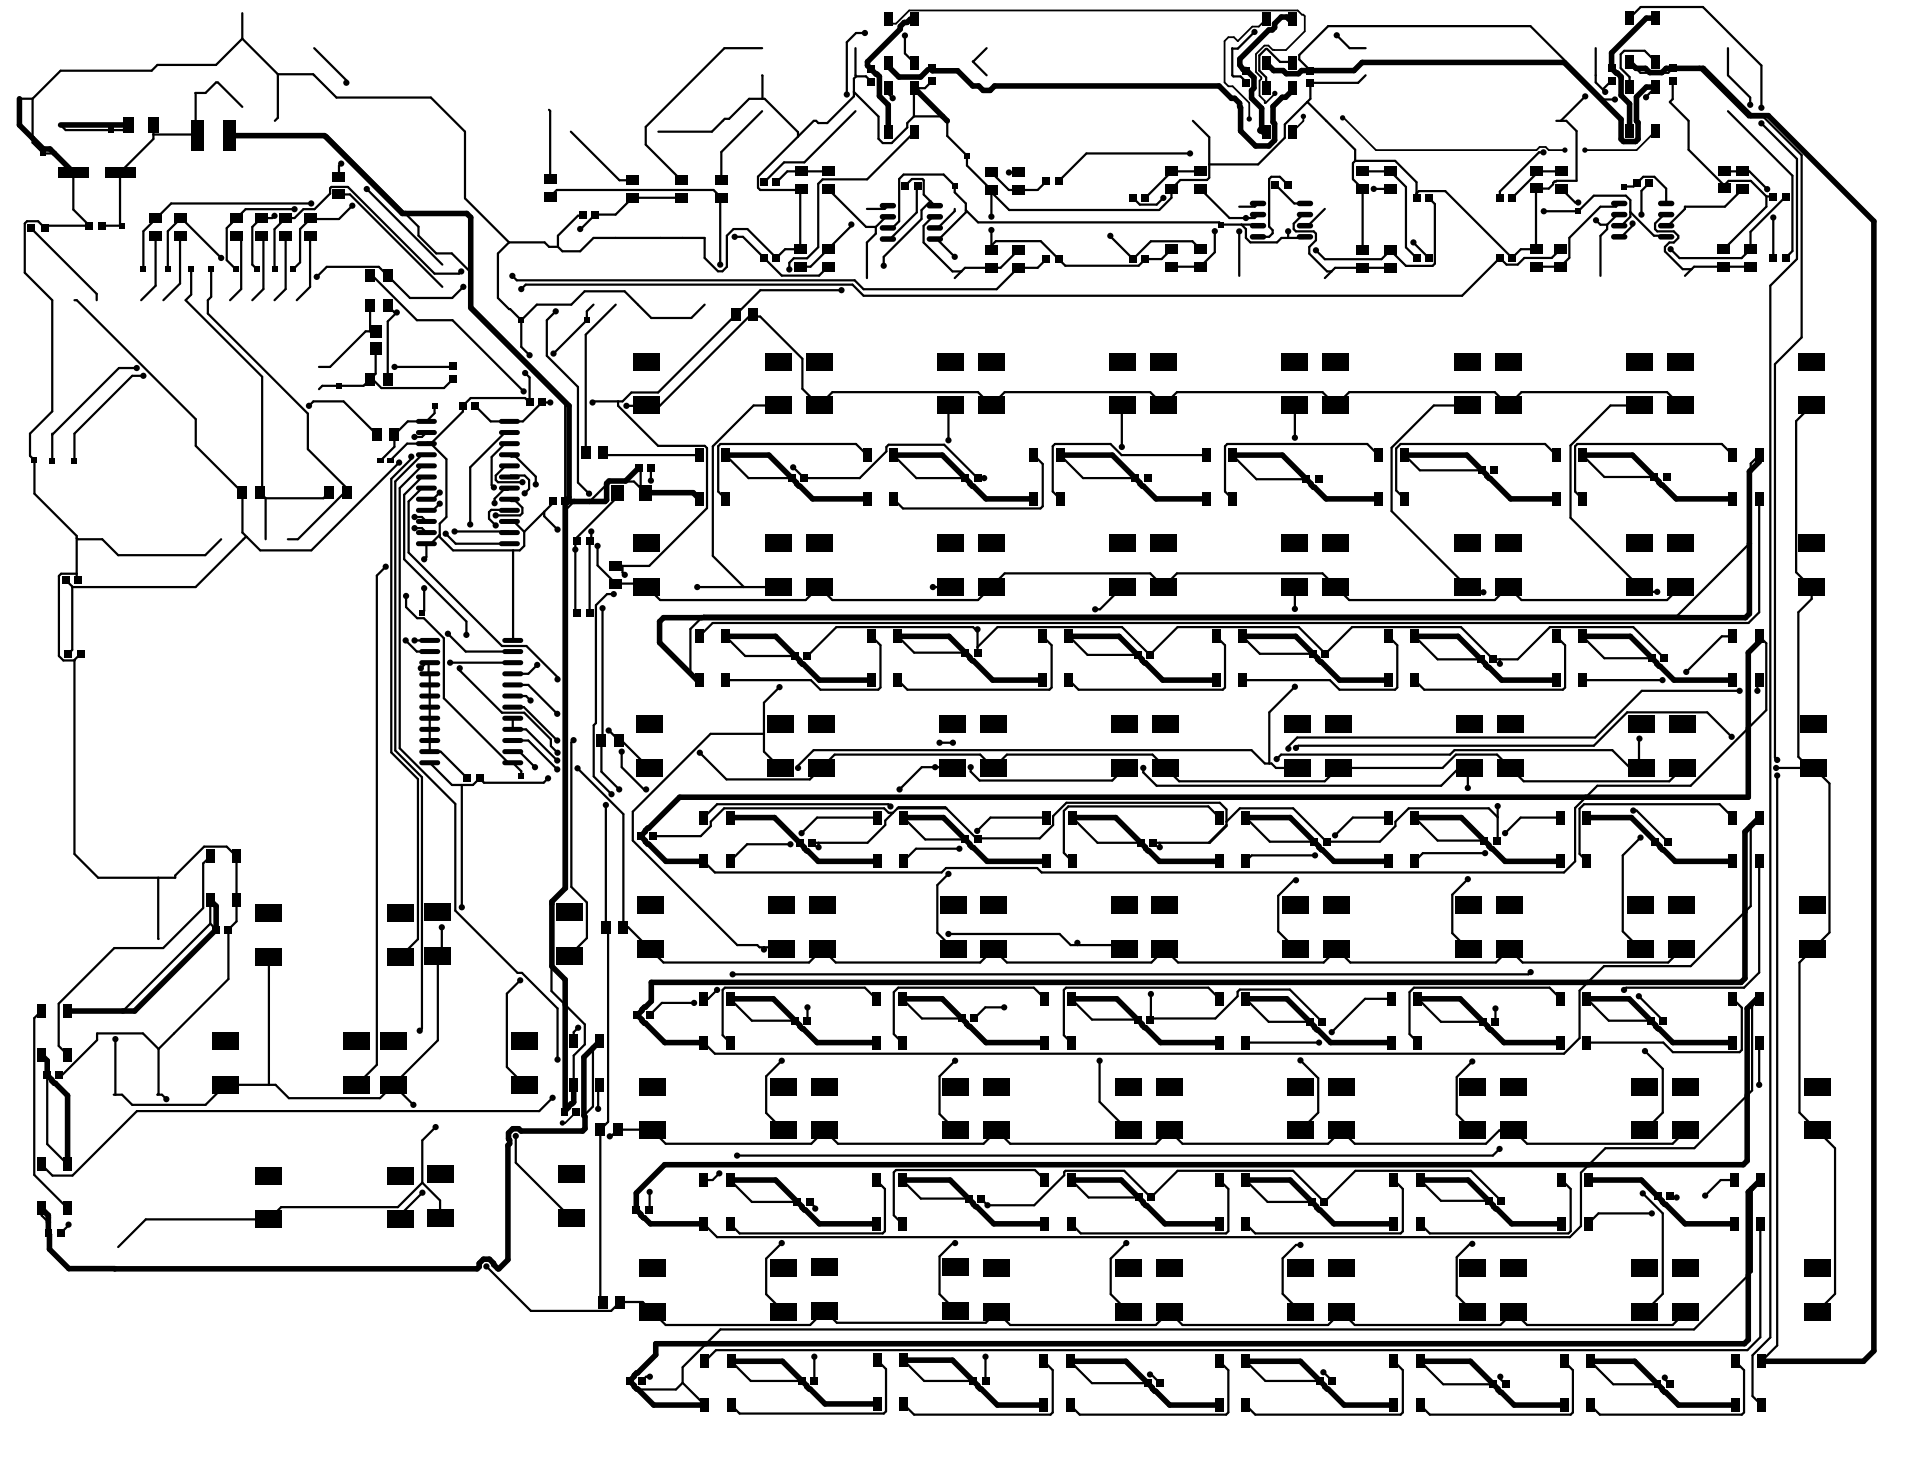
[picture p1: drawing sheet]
<svg xmlns="http://www.w3.org/2000/svg" width="218mm" height="167mm" viewBox="0 0 218 167" stroke-linecap="round" stroke-linejoin="round" font-family="sans-serif">
<defs><g id="words">
<text font-size="3" fill="#fff" x="119" y="11.3">ME</text>
<g font-size="1.5" fill="#fff">
<text x="12.9" y="8.5">PWR</text>
<text x="94.8" y="16">EF1</text>
<text x="109" y="16.1">EF2</text>
<text x="137.4" y="16">EF3</text>
<text x="152.5" y="16.1">EF4</text>
<text x="179.1" y="15.9">EF5</text>
<text x="20.4" y="29.8">EF/DISP-TEST</text>
<text x="75.2" y="51.3">1x1</text>
<text x="94.8" y="51.3">2x1</text>
<text x="154" y="51.3">5x1</text>
<text x="174" y="51.3">6x1</text>
<text x="193.4" y="51.3">7x1</text>
<text x="84.5" y="55.5">LED</text>
<text x="75.3" y="72">1x2</text>
<text x="84.2" y="75.8">LED</text>
<text x="94.9" y="72.1">2x2</text>
<text x="114.6" y="72.1">3x2</text>
<text x="134.3" y="72.1">4x2</text>
<text x="154" y="72.1">5x2</text>
<text x="173.7" y="72.1">6x2</text>
<text x="193.5" y="72.1">7x2</text>
<text x="75.6" y="92.7">1x3</text>
<text x="95.3" y="92.8">2x3</text>
<text x="134.6" y="92.7">4x3</text>
<text x="193.8" y="92.7">7x3</text>
<text x="75.8" y="113.5">1x4</text>
<text x="95.4" y="113.5">2x4</text>
<text x="115" y="113.5">3x4</text>
<text x="134.5" y="113.5">4x4</text>
<text x="154.1" y="113.5">5x4</text>
<text x="173.8" y="113.5">6x4</text>
<text x="193.7" y="113.5">7x4</text>
<text x="14.7" y="114.8">f2</text>
<text x="28.9" y="136.1" transform="rotate(-90 28.9 136.1)">/ | \\</text>
<text x="75.9" y="134.2">1x5</text>
<text x="95.7" y="134.2">2x5</text>
<text x="115.2" y="134.2">3x5</text>
<text x="135" y="134.2">4x5</text>
<text x="154.7" y="134.4">5x5</text>
<text x="174.3" y="134.2">6x5</text>
<text x="194.1" y="134.2">7x5</text>
<text x="75.9" y="154.8">1x6</text>
<text x="95.7" y="154.8">2x6</text>
<text x="115.2" y="154.8">3x6</text>
<text x="135.2" y="154.9">4x6</text>
<text x="154.6" y="154.9">5x6</text>
<text x="174.4" y="154.9">6x6</text>
<text x="194.1" y="154.8">7x6</text>
</g>
<g font-size="1.1" fill="#fff">
<text x="98.9" y="4.6" transform="rotate(90 98.9 4.6)">C124</text>
<text x="102" y="5.1">D55</text>
<text x="141.9" y="4.6" transform="rotate(90 141.9 4.6)">C122</text>
<text x="145.2" y="5.2">D53</text>
<text x="149.1" y="4.8" transform="rotate(90 149.1 4.8)">C121</text>
<text x="183.6" y="4.7" transform="rotate(90 183.6 4.7)">C120</text>
<text x="190.6" y="4.7" transform="rotate(90 190.6 4.7)">C119</text>
<text x="19.8" y="12.7">SW49</text>
<text x="28.4" y="16.3" transform="rotate(-90 28.4 16.3)">U6</text>
<text x="145.3" y="13.2">D54</text>
<text x="186.6" y="13">D52</text>
<text x="38.1" y="20.3" transform="rotate(90 38.1 20.3)">R21</text>
<text x="63.8" y="20.7" transform="rotate(90 63.8 20.7)">R19</text>
<text x="73.2" y="21" transform="rotate(90 73.2 21)">R4</text>
<text x="78.7" y="20.3" transform="rotate(90 78.7 20.3)">R70</text>
<text x="87.2" y="20.1">C11</text>
<text x="89.5" y="19.7" transform="rotate(90 89.5 19.7)">R22</text>
<text x="95.5" y="19.7" transform="rotate(90 95.5 19.7)">R23</text>
<text x="103" y="20.4">C25</text>
<text x="111.1" y="19.6" transform="rotate(90 111.1 19.6)">R52</text>
<text x="117.3" y="19.7" transform="rotate(90 117.3 19.7)">R53</text>
<text x="119.3" y="20.3">C42</text>
<text x="129" y="22.1">C45</text>
<text x="131.7" y="19.6" transform="rotate(90 131.7 19.6)">R56</text>
<text x="138" y="19.6" transform="rotate(90 138 19.6)">R57</text>
<text x="145.4" y="20.2">C47</text>
<text x="153.7" y="19.6" transform="rotate(90 153.7 19.6)">R48</text>
<text x="159.6" y="19.7" transform="rotate(90 159.6 19.7)">R49</text>
<text x="161.5" y="22.1">C40</text>
<text x="171.1" y="22.2">C48</text>
<text x="173.5" y="19.6" transform="rotate(90 173.5 19.6)">R60</text>
<text x="179.3" y="19.7" transform="rotate(90 179.3 19.7)">R61</text>
<text x="186.6" y="20.2">C50</text>
<text x="195.1" y="19.6" transform="rotate(90 195.1 19.6)">R64</text>
<text x="199.9" y="19.6" transform="rotate(90 199.9 19.6)">R65</text>
<text x="202.2" y="22">C52</text>
<text x="2" y="25.3">LEDPWR1</text>
<text x="10.2" y="26.4">C6</text>
<text x="18.5" y="24.8" transform="rotate(90 18.5 24.8)">R84</text>
<text x="21.3" y="24.9" transform="rotate(90 21.3 24.9)">R83</text>
<text x="27.8" y="24.9" transform="rotate(90 27.8 24.9)">R82</text>
<text x="30.6" y="24.9" transform="rotate(90 30.6 24.9)">R81</text>
<text x="33.4" y="24.9" transform="rotate(90 33.4 24.9)">R80</text>
<text x="36.2" y="25" transform="rotate(90 36.2 25)">R79</text>
<text x="42.2" y="27.1">D43</text>
<text x="89.4" y="28.4" transform="rotate(90 89.4 28.4)">R24</text>
<text x="98.6" y="27.2" transform="rotate(90 98.6 27.2)">D45</text>
<text x="103.6" y="25.8" transform="rotate(90 103.6 25.8)">U21</text>
<text x="108.6" y="26.3" transform="rotate(90 108.6 26.3)">D47</text>
<text x="111.3" y="28.6" transform="rotate(90 111.3 28.6)">R54</text>
<text x="117.2" y="28.6" transform="rotate(90 117.2 28.6)">R55</text>
<text x="131.8" y="28.4" transform="rotate(90 131.8 28.4)">R58</text>
<text x="138" y="28.4" transform="rotate(90 138 28.4)">R59</text>
<text x="141.1" y="26.9" transform="rotate(90 141.1 26.9)">D48</text>
<text x="145.8" y="24.9" transform="rotate(90 145.8 24.9)">U22</text>
<text x="153.7" y="28.6" transform="rotate(90 153.7 28.6)">R50</text>
<text x="159.6" y="28.7" transform="rotate(90 159.6 28.7)">R51</text>
<text x="173.5" y="28.4" transform="rotate(90 173.5 28.4)">R62</text>
<text x="179.2" y="28.4" transform="rotate(90 179.2 28.4)">R63</text>
<text x="182.4" y="27.2" transform="rotate(90 182.4 27.2)">D49</text>
<text x="187.3" y="25.4" transform="rotate(90 187.3 25.4)">U23</text>
<text x="192" y="26" transform="rotate(90 192 26)">D50</text>
<text x="194.9" y="28.6" transform="rotate(90 194.9 28.6)">R66</text>
<text x="200.8" y="28.4" transform="rotate(90 200.8 28.4)">R67</text>
<text x="42.2" y="33.9">R46</text>
<text x="42.7" y="30.4">R2</text>
<text x="53.8" y="30.7" transform="rotate(90 53.8 30.7)">U5</text>
<text x="84.1" y="34.9">R72</text>
<text x="87.2" y="31.4">C12</text>
<text x="119.1" y="31.2">C43</text>
<text x="129" y="31.4">C46</text>
<text x="161.5" y="31.1">C39</text>
<text x="171.1" y="31">C49</text>
<text x="202.4" y="31.1">C51</text>
<text x="44.1" y="37.7" transform="rotate(90 44.1 37.7)">C38</text>
<text x="42.4" y="45.5">R47</text>
<text x="52.1" y="45.4">C62</text>
<text x="60.6" y="45.2">C4</text>
<text x="43.1" y="52.1">C60</text>
<text x="52.8" y="52.3" transform="rotate(90 52.8 52.3)">COL_MUX1</text>
<text x="66.9" y="52.2">R20</text>
<text x="72.6" y="52.6">C61</text>
<text x="90" y="53.8">C78</text>
<text x="109.5" y="53.6">C79</text>
<text x="129.4" y="53.8">C80</text>
<text x="149" y="53.8">C81</text>
<text x="169" y="53">C82</text>
<text x="188.7" y="53.7">C83</text>
<text x="27.8" y="56.8">R69</text>
<text x="37.5" y="56.9">R68</text>
<text x="63.1" y="59">C2</text>
<text x="65.9" y="63.5">C8</text>
<text x="68.3" y="64.6" transform="rotate(90 68.3 64.6)">R73</text>
<text x="7.4" y="69.2">C56</text>
<text x="7.5" y="76.6">C54</text>
<text x="53.3" y="77.5" transform="rotate(90 53.3 77.5)">ROW_MUX1</text>
<text x="90.6" y="76.8">C85</text>
<text x="110" y="73.8">C86</text>
<text x="129.7" y="74">C87</text>
<text x="149.7" y="73.9">C88</text>
<text x="168.8" y="74.4">C89</text>
<text x="186.1" y="72.9">C90</text>
<text x="68.7" y="86.6">R74</text>
<text x="73.3" y="94.6">C91</text>
<text x="91.1" y="95.5">C92</text>
<text x="110" y="95.1">C93</text>
<text x="130" y="95.5">C94</text>
<text x="149.9" y="95.3">C95</text>
<text x="169.3" y="95.1">C96</text>
<text x="189" y="95.4">C97</text>
<text x="55.9" y="107.8">SW48</text>
<text x="69.2" y="107.8">R75</text>
<text x="24.3" y="108.1">C128</text>
<text x="5.2" y="118.6">D59</text>
<text x="72.6" y="115.2">C98</text>
<text x="90.7" y="115.7">C99</text>
<text x="109.5" y="115.4">C100</text>
<text x="129.5" y="115.6">C101</text>
<text x="147" y="114.4">C102</text>
<text x="166.8" y="114.4">C103</text>
<text x="188.1" y="116">C104</text>
<text x="5.1" y="124.7">C127</text>
<text x="66.2" y="121.9">D57</text>
<text x="63.9" y="129">C125</text>
<text x="68.6" y="131.2">R76</text>
<text x="5.2" y="136">D60</text>
<text x="56.3" y="137.9">SW46</text>
<text x="70.1" y="135.9">C105</text>
<text x="90.7" y="136.5">C106</text>
<text x="110.2" y="136.1">C107</text>
<text x="127.5" y="134.5">C108</text>
<text x="147.3" y="135">C109</text>
<text x="169.3" y="136.2">C110</text>
<text x="188.6" y="135.7">C111</text>
<text x="5" y="142.9">C126</text>
<text x="15.1" y="139.7">RV1</text>
<text x="36.6" y="138.2">SW45</text>
<text x="68.8" y="150.7">R77</text>
<text x="71.1" y="156.8">C112</text>
<text x="90.8" y="156.8">C113</text>
<text x="110.4" y="156.8">C114</text>
<text x="130.3" y="157">C115</text>
<text x="150" y="156.8">C116</text>
<text x="169.8" y="157.2">C117</text>
<text x="188.6" y="157.2">C118</text>
</g>
<g font-size=".8" fill="#fff">
<text x="108.6" y="20.4">VREF</text>
<text x="12.2" y="27.9">VIN_FUSED</text>
</g>
</g></defs>
<g fill="#000">
<path d="M4.6 17.2h.7v.6h-.7zM12.4 14.6h.6v.6h-.6zM14.1 13.4h1.2v1.7h-1.2zM17 13.4h1.2v1.7h-1.2zM21.8 13.7h1.4v3.5h-1.4zM25.5 13.7h1.4v3.5h-1.4zM62.2 19.9h1.4v1.1h-1.4zM99.1 8.9h.9v.8h-.9zM99.1 7.5h.9v.8h-.9zM101 14.3h1v1.5h-1zM101 9.3h1v1.5h-1zM101 6.4h1v1.5h-1z"/>
<path d="M101 1.4h1v1.5h-1zM104 14.3h1v1.5h-1zM104 9.3h1v1.5h-1zM104 6.4h1v1.5h-1zM104 1.4h1v1.5h-1zM106.1 8.8h.9v.8h-.9zM106.1 7.4h.9v.8h-.9zM110.2 17.5h.6v.6h-.6zM115.6 19.1h1.4v1.2h-1.4zM141.9 9.1h.9v.8h-.9zM141.9 7.7h.9v.8h-.9zM144.2 14.3h1v1.5h-1z"/>
<path d="M144.2 9.3h1v1.5h-1zM144.2 6.4h1v1.5h-1zM144.2 1.4h1v1.5h-1zM147.2 14.3h1v1.5h-1zM147.2 9.3h1v1.5h-1zM147.2 6.4h1v1.5h-1zM147.2 1.4h1v1.5h-1zM149.3 9.1h.9v.8h-.9zM149.3 7.7h.9v.8h-.9zM183.7 8.8h.9v.8h-.9zM183.7 7.4h.9v.8h-.9zM185.7 14.2h1v1.5h-1z"/>
<path d="M185.7 9.2h1v1.5h-1zM185.7 6.3h1v1.5h-1zM185.7 1.3h1v1.5h-1zM188.7 14.2h1v1.5h-1zM188.7 9.2h1v1.5h-1zM188.7 6.3h1v1.5h-1zM188.7 1.3h1v1.5h-1zM190.7 8.8h.9v.8h-.9zM190.7 7.4h.9v.8h-.9zM3.1 25.6h.8v.8h-.8zM4.7 25.6h.8v.8h-.8zM6.6 19.1h3.5v1.2h-3.5z"/>
<path d="M9.8 25.3h.8v.9h-.8zM11.2 25.3h.8v.9h-.8zM12 19.1h3.5v1.2h-3.5zM13.7 25.5h.6v.6h-.6zM16.1 30.4h.6v.6h-.6zM17.1 26.3h1.4v1.2h-1.4zM17.1 24.3h1.4v1.2h-1.4zM18.9 30.4h.6v.6h-.6zM19.9 26.3h1.4v1.2h-1.4zM19.9 24.3h1.4v1.2h-1.4zM21.5 30.4h.6v.6h-.6zM23.8 30.4h.6v.6h-.6z"/>
<path d="M26.4 26.3h1.3v1.2h-1.3zM26.4 24.3h1.3v1.2h-1.3zM26.6 30.4h.6v.6h-.6zM29 30.4h.6v.6h-.6zM29.2 26.3h1.3v1.2h-1.3zM29.2 24.3h1.3v1.2h-1.3zM31.1 30.4h.6v.6h-.6zM32 26.3h1.3v1.2h-1.3zM32 24.3h1.3v1.2h-1.3zM33.2 30.4h.6v.6h-.6zM34.7 26.3h1.4v1.2h-1.4zM34.7 24.3h1.4v1.2h-1.4z"/>
<path d="M38 19.6h1.4v1.2h-1.4zM38 21.6h1.4v1.2h-1.4zM41.7 34.2h1.2v1.4h-1.2zM41.7 30.8h1.2v1.4h-1.2zM42.3 39.2h1.3v1.4h-1.3zM42.3 37.2h1.3v1.4h-1.3zM43.7 34.2h1.2v1.4h-1.2zM43.7 30.8h1.2v1.4h-1.2zM59.3 36.3h.6v.6h-.6zM62.2 21.9h1.4v1.1h-1.4zM66.2 24.1h.8v.9h-.8zM66.8 36.3h.6v.6h-.6z"/>
<path d="M67.6 24.1h.8v.9h-.8zM71.6 22h1.4v1.2h-1.4zM71.6 20h1.4v1.2h-1.4zM77.2 22h1.3v1.2h-1.3zM77.2 20h1.3v1.2h-1.3zM81.7 22h1.4v1.2h-1.4zM81.7 20h1.4v1.2h-1.4zM83.5 35.3h1.2v1.3h-1.2zM85.5 35.3h1.2v1.3h-1.2zM86.9 29h.8v.9h-.8zM86.9 20.4h.8v.9h-.8zM88.3 29h.8v.9h-.8z"/>
<path d="M88.3 20.4h.8v.9h-.8zM90.8 27.9h1.3v1.1h-1.3zM90.8 29.9h1.3v1.1h-1.3zM90.9 19h1.4v1.1h-1.4zM90.9 21h1.4v1.1h-1.4zM93.9 29.9h1.4v1.1h-1.4zM93.9 27.9h1.4v1.1h-1.4zM93.9 19h1.4v1.1h-1.4zM93.9 21h1.4v1.1h-1.4zM100.6 23.3l.2-.1h1.3a.31 .31 0 0 1 .3 .3 .31 .31 0 0 1-.3 .3h-1.3a.31 .31 0 0 1-.2-.5zM100.6 24.6l.2-.1h1.3a.31 .31 0 0 1 .3 .3 .31 .31 0 0 1-.3 .3h-1.3a.31 .31 0 0 1-.2-.5zM100.6 25.9l.2-.2h1.3a.31 .31 0 0 1 .3 .3 .31 .31 0 0 1-.3 .3h-1.3a.31 .31 0 0 1-.2-.4z"/>
<path d="M100.6 27.1l.2-.1h1.3a.31 .31 0 0 1 .3 .3 .31 .31 0 0 1-.3 .3h-1.3a.31 .31 0 0 1-.2-.5zM103 20.8h.8v.9h-.8zM104.4 20.8h.8v.9h-.8zM105.9 23.3l.3-.1h1.2a.31 .31 0 0 1 .4 .3 .31 .31 0 0 1-.4 .3h-1.2a.32 .32 0 0 1-.3-.5zM106 24.5h1.4a.31 .31 0 0 1 .4 .3 .31 .31 0 0 1-.4 .3h-1.2a.31 .31 0 0 1-.3-.3 .31 .31 0 0 1 .1-.3zM106 25.8l1.4-.1a.31 .31 0 0 1 .4 .3 .31 .31 0 0 1-.4 .3l-1.2 .1a.31 .31 0 0 1-.3-.3 .31 .31 0 0 1 .1-.3zM105.9 27.1l.3-.1h1.2a.31 .31 0 0 1 .4 .3 .31 .31 0 0 1-.4 .3h-1.2a.32 .32 0 0 1-.3-.5zM108.8 20.9h.6v.6h-.6zM112.6 28h1.4v1.2h-1.4zM112.6 30h1.4v1.2h-1.4zM112.6 19.1h1.4v1.2h-1.4zM112.6 21.1h1.4v1.2h-1.4z"/>
<path d="M115.6 30h1.4v1.2h-1.4zM115.6 28h1.4v1.2h-1.4zM115.6 21.1h1.4v1.2h-1.4zM119.2 29.1h.8v.9h-.8zM119.2 20.3h.8v.9h-.8zM120.6 29.1h.8v.9h-.8zM120.6 20.3h.8v.9h-.8zM129.1 29.1h.8v.9h-.8zM129.1 22.2h.8v.9h-.8zM130.5 29.1h.8v.9h-.8zM130.5 22.2h.8v.9h-.8zM133.2 27.9h1.3v1.1h-1.3z"/>
<path d="M133.2 29.9h1.3v1.1h-1.3zM133.2 19h1.3v1.1h-1.3zM133.2 21h1.3v1.1h-1.3zM136.5 27.9h1.3v1.1h-1.3zM136.5 29.9h1.3v1.1h-1.3zM136.5 19h1.3v1.1h-1.3zM136.5 21h1.3v1.1h-1.3zM139.3 25.3h.6v.7h-.6zM142.9 23.1l.2-.2h1.3a.31 .31 0 0 1 .3 .3 .31 .31 0 0 1-.3 .4h-1.3a.31 .31 0 0 1-.2-.5zM142.9 24.4l.2-.2h1.3a.31 .31 0 0 1 .3 .3 .31 .31 0 0 1-.3 .3h-1.3a.31 .31 0 0 1-.2-.4zM142.9 25.6l.2-.1h1.3a.31 .31 0 0 1 .3 .3 .31 .31 0 0 1-.3 .3h-1.3a.31 .31 0 0 1-.2-.5zM142.9 26.9l.2-.2h1.3a.31 .31 0 0 1 .3 .4 .31 .31 0 0 1-.3 .3h-1.3a.31 .31 0 0 1-.2-.5z"/>
<path d="M145.3 20.6h.8v.9h-.8zM146.7 20.6h.8v.9h-.8zM148.3 23l1.4-.1a.31 .31 0 0 1 .3 .3 .31 .31 0 0 1-.3 .4h-1.2a.31 .31 0 0 1-.3-.3 .31 .31 0 0 1 .1-.3zM148.3 24.2h1.4a.31 .31 0 0 1 .3 .3 .31 .31 0 0 1-.3 .3h-1.2a.31 .31 0 0 1-.3-.2 .31 .31 0 0 1 .1-.4zM148.3 25.5h1.4a.31 .31 0 0 1 .3 .3 .31 .31 0 0 1-.3 .3h-1.2a.31 .31 0 0 1-.3-.2 .31 .31 0 0 1 .1-.4zM148.3 26.8l1.4-.1a.31 .31 0 0 1 .3 .4 .31 .31 0 0 1-.3 .3h-1.2a.31 .31 0 0 1-.3-.3 .31 .31 0 0 1 .1-.3zM155 28h1.4v1.2h-1.4zM155 30h1.4v1.2h-1.4zM155 19h1.4v1.1h-1.4zM155 21h1.4v1.1h-1.4zM158.2 28h1.4v1.2h-1.4zM158.2 30h1.4v1.2h-1.4z"/>
<path d="M158.2 19h1.4v1.1h-1.4zM158.2 21h1.4v1.1h-1.4zM161.5 22.2h.8v.9h-.8zM161.5 29h.8v.9h-.8zM162.9 22.2h.8v.9h-.8zM162.9 29h.8v.9h-.8zM171 29h.8v.9h-.8zM171 22.2h.8v.9h-.8zM172.4 29h.8v.9h-.8zM172.4 22.2h.8v.9h-.8zM174.8 27.9h1.4v1.1h-1.4zM174.8 29.9h1.4v1.1h-1.4z"/>
<path d="M174.9 18.9h1.4v1.2h-1.4zM174.9 20.9h1.4v1.2h-1.4zM177.6 27.9h1.4v1.1h-1.4zM177.6 29.9h1.4v1.1h-1.4zM177.7 19h1.4v1.1h-1.4zM177.7 21h1.4v1.1h-1.4zM180 23.8h.6v.6h-.6zM184.1 23.1l.3-.2h1.2a.31 .31 0 0 1 .4 .3 .31 .31 0 0 1-.4 .4h-1.2a.31 .31 0 0 1-.3-.5zM184.1 24.4l.3-.2h1.2a.31 .31 0 0 1 .4 .3 .31 .31 0 0 1-.4 .3h-1.2a.31 .31 0 0 1-.3-.4zM184.1 25.6l.3-.1h1.2a.31 .31 0 0 1 .4 .3 .31 .31 0 0 1-.4 .3h-1.2a.31 .31 0 0 1-.3-.5zM184.1 26.9l.3-.2h1.2a.31 .31 0 0 1 .4 .4 .31 .31 0 0 1-.4 .3h-1.2a.31 .31 0 0 1-.3-.5zM185.3 21h.6v.6h-.6z"/>
<path d="M186.6 20.5h.8v.9h-.8zM188 20.5h.8v.9h-.8zM189.5 23.1l.3-.2h1.2a.31 .31 0 0 1 .3 .3 .31 .31 0 0 1-.3 .4h-1.2a.32 .32 0 0 1-.3-.5zM189.5 24.4l.3-.2h1.2a.31 .31 0 0 1 .3 .3 .31 .31 0 0 1-.3 .3h-1.2a.32 .32 0 0 1-.3-.4zM189.5 25.6l.3-.1h1.2a.31 .31 0 0 1 .3 .3 .31 .31 0 0 1-.3 .3h-1.2a.32 .32 0 0 1-.3-.5zM189.5 26.9l.3-.2h1.2a.31 .31 0 0 1 .3 .4 .31 .31 0 0 1-.3 .3h-1.2a.32 .32 0 0 1-.3-.5zM196.3 27.9h1.4v1.1h-1.4zM196.3 29.9h1.4v1.1h-1.4zM196.4 18.9h1.3v1.2h-1.3zM196.4 20.9h1.3v1.2h-1.3zM198.4 19h1.4v1.1h-1.4zM198.4 21h1.4v1.1h-1.4z"/>
<path d="M199.3 27.9h1.4v1.1h-1.4zM199.3 29.9h1.4v1.1h-1.4zM202.2 22h.8v.9h-.8zM202.2 29h.8v.9h-.8zM203.6 22h.8v.9h-.8zM203.6 29h.8v.9h-.8zM3.6 52.3h.6v.6h-.6zM5.7 52.4h.6v.6h-.6zM8.2 52.4h.6v.6h-.6zM27.1 55.6h1.2v1.3h-1.2zM29.1 55.6h1.2v1.3h-1.2zM37 55.6h1.2v1.3h-1.2z"/>
<path d="M38.4 43.8h.6v.6h-.6zM39 55.6h1.2v1.3h-1.2zM41.7 42.6h1.2v1.4h-1.2zM42.5 49h1.1v1.3h-1.1zM43.7 42.6h1.2v1.4h-1.2zM43.1 52.3h.8v.5h-.8zM44.2 52.3h.8v.5h-.8zM44.5 49h1.1v1.3h-1.1zM47.7 47.9l1.9-.1a.29 .29 0 0 1 .3 .3 .29 .29 0 0 1-.3 .3h-1.8a.29 .29 0 0 1-.3-.2 .29 .29 0 0 1 .2-.3zM47.6 49.3l.2-.2h1.8a.29 .29 0 0 1 .3 .3 .29 .29 0 0 1-.3 .3h-1.8a.29 .29 0 0 1-.2-.4zM47.6 50.5l.2-.1h1.8a.29 .29 0 0 1 .3 .3 .29 .29 0 0 1-.3 .3h-1.8a.29 .29 0 0 1-.2-.5zM47.6 51.8l.2-.1h1.8a.29 .29 0 0 1 .3 .2 .29 .29 0 0 1-.3 .3h-1.8a.29 .29 0 0 1-.2-.4z"/>
<path d="M47.7 53l1.9-.1a.29 .29 0 0 1 .3 .3 .29 .29 0 0 1-.3 .3h-1.8a.29 .29 0 0 1-.3-.2 .29 .29 0 0 1 .2-.3zM47.7 54.2h1.9a.29 .29 0 0 1 .3 .3 .29 .29 0 0 1-.3 .3h-1.8a.29 .29 0 0 1-.3-.2 .29 .29 0 0 1 .2-.4zM47.6 55.6l.2-.1h1.8a.29 .29 0 0 1 .3 .3 .29 .29 0 0 1-.3 .2h-1.8a.29 .29 0 0 1-.2-.4zM47.6 56.9l.2-.2h1.8a.29 .29 0 0 1 .3 .3 .29 .29 0 0 1-.3 .3h-1.8a.29 .29 0 0 1-.2-.4zM47.6 58.1l.2-.1h1.8a.29 .29 0 0 1 .3 .3 .29 .29 0 0 1-.3 .3h-1.8a.29 .29 0 0 1-.2-.5zM47.7 59.3h1.9a.29 .29 0 0 1 .3 .3 .29 .29 0 0 1-.3 .2l-1.8 .1a.29 .29 0 0 1-.3-.3 .29 .29 0 0 1 .2-.3zM49.4 46.1h.6v.6h-.6zM51.4 42.8h.9v.8h-.9zM51.4 41.4h.9v.8h-.9zM52.5 45.9h.8v.9h-.8zM53.9 45.9h.8v.9h-.8zM57.1 48l.2-.2h1.8a.29 .29 0 0 1 .3 .3 .29 .29 0 0 1-.3 .3h-1.8a.29 .29 0 0 1-.2-.4z"/>
<path d="M57.1 49.3l.2-.2h1.8a.29 .29 0 0 1 .3 .3 .29 .29 0 0 1-.3 .3h-1.8a.29 .29 0 0 1-.2-.4zM57.1 50.5l.2-.1h1.8a.29 .29 0 0 1 .3 .3 .29 .29 0 0 1-.3 .3h-1.8a.29 .29 0 0 1-.2-.5zM57.1 51.8l.2-.1h1.8a.29 .29 0 0 1 .3 .2 .29 .29 0 0 1-.3 .3h-1.8a.29 .29 0 0 1-.2-.4zM57.1 53.1l.2-.2h1.8a.29 .29 0 0 1 .3 .3 .29 .29 0 0 1-.3 .3h-1.8a.29 .29 0 0 1-.2-.4zM57.1 54.3l.2-.1h1.8a.29 .29 0 0 1 .3 .3 .29 .29 0 0 1-.3 .3h-1.8a.29 .29 0 0 1-.2-.5zM57.1 55.6l.2-.1h1.8a.29 .29 0 0 1 .3 .3 .29 .29 0 0 1-.3 .2h-1.8a.29 .29 0 0 1-.2-.4zM57.1 56.9l.2-.2h1.8a.29 .29 0 0 1 .3 .3 .29 .29 0 0 1-.3 .3h-1.8a.29 .29 0 0 1-.2-.4zM57.1 58.1l.2-.1h1.8a.29 .29 0 0 1 .3 .3 .29 .29 0 0 1-.3 .3h-1.8a.29 .29 0 0 1-.2-.5zM57.1 59.4l.2-.1h1.8a.29 .29 0 0 1 .3 .3 .29 .29 0 0 1-.3 .2l-1.8 .1a.29 .29 0 0 1-.2-.5zM60.1 45.5h.8v.9h-.8zM61.5 45.5h.8v.9h-.8zM62.8 56.8h.8v.9h-.8z"/>
<path d="M64.2 56.8h.8v.9h-.8zM66.4 51h1.1v1.4h-1.1zM68.4 51h1.1v1.4h-1.1zM69.8 55.4h1.5v1.7h-1.5zM72.6 53h.8v.9h-.8zM73 55.4h1.5v1.7h-1.5zM74 53h.8v.9h-.8zM72.4 40.3h3v2h-3zM72.4 45.3h3v2h-3zM79.4 56.2h1v1.5h-1zM79.4 51.2h1v1.5h-1zM82.4 56.2h1v1.5h-1z"/>
<path d="M82.4 51.2h1v1.5h-1zM90.1 54.2h.8v.9h-.8zM87.4 40.3h3v2h-3zM87.4 45.3h3v2h-3zM91.5 54.2h.8v.9h-.8zM92.1 40.3h3v2h-3zM92.1 45.3h3v2h-3zM98.6 56.2h1v1.5h-1zM98.6 51.2h1v1.5h-1zM101.6 56.2h1v1.5h-1zM101.6 51.2h1v1.5h-1zM109.9 54.2h.8v.9h-.8z"/>
<path d="M107.1 40.3h3v2h-3zM107.1 45.3h3v2h-3zM111.3 54.2h.8v.9h-.8zM111.8 40.3h3v2h-3zM111.8 45.3h3v2h-3zM117.6 56.2h1v1.5h-1zM117.6 51.2h1v1.5h-1zM120.6 56.2h1v1.5h-1zM120.6 51.2h1v1.5h-1zM126.8 40.3h3v2h-3zM126.8 45.3h3v2h-3zM129.3 54.2h.8v.9h-.8z"/>
<path d="M130.7 54.2h.8v.9h-.8zM131.5 40.3h3v2h-3zM131.5 45.3h3v2h-3zM137.3 56.2h1v1.5h-1zM137.3 51.2h1v1.5h-1zM140.3 56.2h1v1.5h-1zM140.3 51.2h1v1.5h-1zM146.5 40.3h3v2h-3zM146.5 45.3h3v2h-3zM148.9 54.3h.8v.9h-.8zM150.3 54.3h.8v.9h-.8zM151.1 40.3h3v2h-3z"/>
<path d="M151.1 45.3h3v2h-3zM157 56.2h1v1.5h-1zM157 51.2h1v1.5h-1zM160 56.2h1v1.5h-1zM160 51.2h1v1.5h-1zM166.1 40.3h3v2h-3zM166.1 45.3h3v2h-3zM169 53.3h.8v.9h-.8zM170.4 53.3h.8v.9h-.8zM170.8 40.3h3v2h-3zM170.8 45.3h3v2h-3zM177.3 56.2h1v1.5h-1z"/>
<path d="M177.3 51.2h1v1.5h-1zM180.3 56.2h1v1.5h-1zM180.3 51.2h1v1.5h-1zM185.8 40.3h3v2h-3zM185.8 45.3h3v2h-3zM188.6 54h.8v.9h-.8zM190 54h.8v.9h-.8zM190.5 40.3h3v2h-3zM190.5 45.3h3v2h-3zM197.5 56.2h1v1.5h-1zM197.5 51.2h1v1.5h-1zM200.5 56.2h1v1.5h-1z"/>
<path d="M200.5 51.2h1v1.5h-1zM205.5 40.3h3v2h-3zM205.5 45.3h3v2h-3zM7.2 65.8h.8v.9h-.8zM7.4 74.2h.8v.9h-.8zM8.6 65.8h.8v.9h-.8zM8.8 74.2h.8v.9h-.8zM47.7 60.6l1.9-.1a.29 .29 0 0 1 .3 .3 .29 .29 0 0 1-.3 .3h-1.8a.29 .29 0 0 1-.3-.2 .29 .29 0 0 1 .2-.3zM47.6 62l.2-.2h1.8a.29 .29 0 0 1 .3 .3 .29 .29 0 0 1-.3 .3h-1.8a.29 .29 0 0 1-.2-.4zM48 69.7h.6v.6h-.6zM48.1 79.3l1.9-.1a.29 .29 0 0 1 .3 .3 .29 .29 0 0 1-.3 .3h-1.8a.29 .29 0 0 1-.3-.2 .29 .29 0 0 1 .2-.3zM48.1 78l1.9-.1a.29 .29 0 0 1 .3 .3 .29 .29 0 0 1-.3 .3h-1.8a.29 .29 0 0 1-.3-.2 .29 .29 0 0 1 .2-.3z"/>
<path d="M48.1 76.7h1.9a.29 .29 0 0 1 .3 .3 .29 .29 0 0 1-.3 .2h-1.8a.29 .29 0 0 1-.3-.2 .29 .29 0 0 1 .2-.3zM48.1 75.4h1.9a.29 .29 0 0 1 .3 .3 .29 .29 0 0 1-.3 .3h-1.8a.29 .29 0 0 1-.3-.2 .29 .29 0 0 1 .2-.4zM48.1 74.2l1.9-.1a.29 .29 0 0 1 .3 .3 .29 .29 0 0 1-.3 .3h-1.8a.29 .29 0 0 1-.3-.2 .29 .29 0 0 1 .2-.3zM47.9 73l.3-.1h1.8a.29 .29 0 0 1 .3 .3 .29 .29 0 0 1-.3 .2h-1.8a.29 .29 0 0 1-.3-.4zM57.1 60.7l.2-.2h1.8a.29 .29 0 0 1 .3 .3 .29 .29 0 0 1-.3 .3h-1.8a.29 .29 0 0 1-.2-.4zM57.1 62l.2-.2h1.8a.29 .29 0 0 1 .3 .3 .29 .29 0 0 1-.3 .3h-1.8a.29 .29 0 0 1-.2-.4zM57.4 79.4l.3-.2h1.8a.29 .29 0 0 1 .3 .3 .29 .29 0 0 1-.3 .3h-1.8a.29 .29 0 0 1-.3-.4zM57.4 78.1l.3-.2h1.8a.29 .29 0 0 1 .3 .3 .29 .29 0 0 1-.3 .3h-1.8a.29 .29 0 0 1-.3-.4zM57.4 76.8l.3-.1h1.8a.29 .29 0 0 1 .3 .3 .29 .29 0 0 1-.3 .2h-1.8a.29 .29 0 0 1-.3-.4zM57.4 75.5l.3-.1h1.8a.29 .29 0 0 1 .3 .3 .29 .29 0 0 1-.3 .3h-1.8a.29 .29 0 0 1-.3-.5zM57.4 74.3l.3-.2h1.8a.29 .29 0 0 1 .3 .3 .29 .29 0 0 1-.3 .3h-1.8a.29 .29 0 0 1-.3-.4zM57.4 73l.3-.1h1.8a.29 .29 0 0 1 .3 .3 .29 .29 0 0 1-.3 .2h-1.8a.29 .29 0 0 1-.3-.4z"/>
<path d="M65.6 69.5h.8v.9h-.8zM65.6 61.4h.8v.9h-.8zM67 69.5h.8v.9h-.8zM67 61.4h.8v.9h-.8zM69.7 66.1h1.3v1.1h-1.3zM69.7 64.1h1.3v1.1h-1.3zM72.4 61h3v2h-3zM72.4 66h3v2h-3zM79.4 76.9h1v1.5h-1zM79.4 71.9h1v1.5h-1zM82.4 76.9h1v1.5h-1zM82.4 71.9h1v1.5h-1z"/>
<path d="M87.4 61h3v2h-3zM87.4 66h3v2h-3zM90.5 74.5h.8v.9h-.8zM91.9 74.5h.8v.9h-.8zM92.1 61h3v2h-3zM92.1 66h3v2h-3zM99.1 76.9h1v1.5h-1zM99.1 71.9h1v1.5h-1zM102.1 76.9h1v1.5h-1zM102.1 71.9h1v1.5h-1zM109.9 74.1h.8v.9h-.8zM107.1 61h3v2h-3z"/>
<path d="M107.1 66h3v2h-3zM111.3 74.1h.8v.9h-.8zM111.8 61h3v2h-3zM111.8 66h3v2h-3zM118.7 76.9h1v1.5h-1zM118.7 71.9h1v1.5h-1zM121.6 76.9h1v1.5h-1zM121.6 71.9h1v1.5h-1zM129.6 74.4h.8v.9h-.8zM126.8 61h3v2h-3zM126.8 66h3v2h-3zM131 74.4h.8v.9h-.8z"/>
<path d="M131.5 61h3v2h-3zM131.5 66h3v2h-3zM138.5 76.9h1v1.5h-1zM138.5 71.9h1v1.5h-1zM141.5 76.9h1v1.5h-1zM141.5 71.9h1v1.5h-1zM146.5 61h3v2h-3zM146.5 66h3v2h-3zM149.6 74.2h.8v.9h-.8zM151 74.2h.8v.9h-.8zM151.1 61h3v2h-3zM151.1 66h3v2h-3z"/>
<path d="M158.1 76.9h1v1.5h-1zM158.1 71.9h1v1.5h-1zM161.1 76.9h1v1.5h-1zM161.1 71.9h1v1.5h-1zM168.8 74.9h.8v.9h-.8zM166.1 61h3v2h-3zM166.1 66h3v2h-3zM170.2 74.9h.8v.9h-.8zM170.8 61h3v2h-3zM170.8 66h3v2h-3zM177.3 76.9h1v1.5h-1zM177.3 71.9h1v1.5h-1z"/>
<path d="M180.3 76.9h1v1.5h-1zM180.3 71.9h1v1.5h-1zM188.4 74.7h.8v.9h-.8zM185.8 61h3v2h-3zM185.8 66h3v2h-3zM189.8 74.7h.8v.9h-.8zM190.5 61h3v2h-3zM190.5 66h3v2h-3zM197.5 76.9h1v1.5h-1zM197.5 71.9h1v1.5h-1zM200.5 76.9h1v1.5h-1zM200.5 71.9h1v1.5h-1z"/>
<path d="M205.5 61h3v2h-3zM205.5 66h3v2h-3zM23.5 97.1h1v1.5h-1zM26.5 97.1h1v1.5h-1zM48.1 86.9l1.9-.1a.29 .29 0 0 1 .3 .3 .29 .29 0 0 1-.3 .3h-1.8a.29 .29 0 0 1-.3-.2 .29 .29 0 0 1 .2-.3zM48.1 85.6h1.9a.29 .29 0 0 1 .3 .3 .29 .29 0 0 1-.3 .2h-1.8a.29 .29 0 0 1-.3-.2 .29 .29 0 0 1 .2-.3zM48.1 84.3h1.9a.29 .29 0 0 1 .3 .3 .29 .29 0 0 1-.3 .3h-1.8a.29 .29 0 0 1-.3-.2 .29 .29 0 0 1 .2-.4zM48.1 83.1l1.9-.1a.29 .29 0 0 1 .3 .3 .29 .29 0 0 1-.3 .3h-1.8a.29 .29 0 0 1-.3-.2 .29 .29 0 0 1 .2-.3zM47.9 81.9l.3-.1h1.8a.29 .29 0 0 1 .3 .2 .29 .29 0 0 1-.3 .3h-1.8a.29 .29 0 0 1-.3-.4zM48.1 80.5h1.9a.29 .29 0 0 1 .3 .3 .29 .29 0 0 1-.3 .3h-1.8a.29 .29 0 0 1-.3-.3 .29 .29 0 0 1 .2-.3zM53 88.4h.8v1h-.8zM54.4 88.4h.8v1h-.8z"/>
<path d="M59.3 88.3h.6v.7h-.6zM57.4 87l.3-.2h1.8a.29 .29 0 0 1 .3 .3 .29 .29 0 0 1-.3 .3h-1.8a.29 .29 0 0 1-.3-.4zM57.4 85.7l.3-.1h1.8a.29 .29 0 0 1 .3 .3 .29 .29 0 0 1-.3 .2h-1.8a.29 .29 0 0 1-.3-.4zM57.4 84.4l.3-.1h1.8a.29 .29 0 0 1 .3 .3 .29 .29 0 0 1-.3 .3h-1.8a.29 .29 0 0 1-.3-.5zM57.4 83.2l.3-.2h1.8a.29 .29 0 0 1 .3 .3 .29 .29 0 0 1-.3 .3h-1.8a.29 .29 0 0 1-.3-.4zM57.4 81.9l.3-.1h1.8a.29 .29 0 0 1 .3 .2 .29 .29 0 0 1-.3 .3h-1.8a.29 .29 0 0 1-.3-.4zM57.4 80.6l.3-.1h1.8a.29 .29 0 0 1 .3 .3 .29 .29 0 0 1-.3 .3h-1.8a.29 .29 0 0 1-.3-.5zM68.2 83.9h1.1v1.4h-1.1zM70.2 83.9h1.1v1.4h-1.1zM72.8 95.1h.8v.9h-.8zM74.2 95.1h.8v.9h-.8zM72.7 81.7h3v2h-3z"/>
<path d="M72.7 86.7h3v2h-3zM79.9 97.6h1v1.5h-1zM79.9 92.6h1v1.5h-1zM82.9 97.6h1v1.5h-1zM82.9 92.6h1v1.5h-1zM87.7 81.7h3v2h-3zM87.7 86.7h3v2h-3zM91 95.8h.8v.9h-.8zM92.4 95.8h.8v.9h-.8zM92.3 81.7h3v2h-3zM92.3 86.7h3v2h-3zM99.7 97.6h1v1.5h-1z"/>
<path d="M99.7 92.6h1v1.5h-1zM102.7 97.6h1v1.5h-1zM102.7 92.6h1v1.5h-1zM109.9 95.4h.8v.9h-.8zM107.3 81.7h3v2h-3zM107.3 86.7h3v2h-3zM111.3 95.4h.8v.9h-.8zM112 81.7h3v2h-3zM112 86.7h3v2h-3zM119 97.6h1v1.5h-1zM119 92.6h1v1.5h-1zM122 97.6h1v1.5h-1z"/>
<path d="M122 92.6h1v1.5h-1zM130 95.8h.8v.9h-.8zM127 81.7h3v2h-3zM127 86.7h3v2h-3zM131.4 95.8h.8v.9h-.8zM131.7 81.7h3v2h-3zM131.7 86.7h3v2h-3zM138.8 97.6h1v1.5h-1zM138.8 92.6h1v1.5h-1zM141.8 97.6h1v1.5h-1zM141.8 92.6h1v1.5h-1zM146.7 81.7h3v2h-3z"/>
<path d="M146.7 86.7h3v2h-3zM149.8 95.7h.8v.9h-.8zM151.2 95.7h.8v.9h-.8zM151.4 81.7h3v2h-3zM151.4 86.7h3v2h-3zM158.1 97.6h1v1.5h-1zM158.1 92.6h1v1.5h-1zM161.1 97.6h1v1.5h-1zM161.1 92.6h1v1.5h-1zM169.2 95.6h.8v.9h-.8zM166.4 81.7h3v2h-3zM166.4 86.7h3v2h-3z"/>
<path d="M170.6 95.6h.8v.9h-.8zM171.1 81.7h3v2h-3zM171.1 86.7h3v2h-3zM177.8 97.6h1v1.5h-1zM177.8 92.6h1v1.5h-1zM180.8 97.6h1v1.5h-1zM180.8 92.6h1v1.5h-1zM188.8 95.7h.8v.9h-.8zM186.1 81.7h3v2h-3zM186.1 86.7h3v2h-3zM190.2 95.7h.8v.9h-.8zM190.8 81.7h3v2h-3z"/>
<path d="M190.8 86.7h3v2h-3zM197.5 97.6h1v1.5h-1zM197.5 92.6h1v1.5h-1zM200.5 97.6h1v1.5h-1zM200.5 92.6h1v1.5h-1zM205.8 81.7h3v2h-3zM205.8 86.7h3v2h-3zM4.2 114.7h1v1.5h-1zM7.2 114.7h1v1.5h-1zM24.3 105.7h.8v.9h-.8zM23.5 102.1h1v1.5h-1zM25.7 105.7h.8v.9h-.8z"/>
<path d="M24.3 117.9h3v2h-3zM26.5 102.1h1v1.5h-1zM29.2 103.3h3v2h-3zM29.2 108.3h3v2h-3zM39.3 117.9h3v2h-3zM43.5 117.9h3v2h-3zM44.2 103.3h3v2h-3zM44.2 108.3h3v2h-3zM48.5 103.2h3v2h-3zM48.5 108.2h3v2h-3zM58.5 117.9h3v2h-3zM65.1 118.2h1v1.5h-1z"/>
<path d="M63.5 103.2h3v2h-3zM63.5 108.2h3v2h-3zM68.7 105.2h1.1v1.4h-1.1zM68.1 118.2h1v1.5h-1zM70.7 105.2h1.1v1.4h-1.1zM72.4 115.5h.8v.9h-.8zM73.8 115.5h.8v.9h-.8zM72.8 102.4h3v2h-3zM72.8 107.4h3v2h-3zM79.9 118.3h1v1.5h-1zM79.9 113.3h1v1.5h-1zM82.9 118.3h1v1.5h-1z"/>
<path d="M82.9 113.3h1v1.5h-1zM90.5 116.1h.8v.9h-.8zM87.8 102.4h3v2h-3zM87.8 107.4h3v2h-3zM91.9 116.1h.8v.9h-.8zM92.5 102.4h3v2h-3zM92.5 107.4h3v2h-3zM99.6 118.3h1v1.5h-1zM99.6 113.3h1v1.5h-1zM102.6 118.3h1v1.5h-1zM102.6 113.3h1v1.5h-1zM109.5 115.9h.8v.9h-.8z"/>
<path d="M107.5 102.4h3v2h-3zM107.5 107.4h3v2h-3zM110.9 115.9h.8v.9h-.8zM112 102.4h3v2h-3zM112 107.4h3v2h-3zM118.9 118.3h1v1.5h-1zM118.9 113.3h1v1.5h-1zM121.9 118.3h1v1.5h-1zM121.9 113.3h1v1.5h-1zM129.6 116h.8v.9h-.8zM127 102.4h3v2h-3zM127 107.4h3v2h-3z"/>
<path d="M131 116h.8v.9h-.8zM131.6 102.4h3v2h-3zM131.6 107.4h3v2h-3zM138.8 118.3h1v1.5h-1zM138.8 113.3h1v1.5h-1zM141.8 118.3h1v1.5h-1zM141.8 113.3h1v1.5h-1zM149.3 116.3h.8v.9h-.8zM146.6 102.4h3v2h-3zM146.6 107.4h3v2h-3zM150.7 116.3h.8v.9h-.8zM151.3 102.4h3v2h-3z"/>
<path d="M151.3 107.4h3v2h-3zM158.5 118.3h1v1.5h-1zM158.5 113.3h1v1.5h-1zM161.5 118.3h1v1.5h-1zM161.5 113.3h1v1.5h-1zM169.1 116.3h.8v.9h-.8zM166.3 102.4h3v2h-3zM166.3 107.4h3v2h-3zM170.5 116.3h.8v.9h-.8zM171 102.4h3v2h-3zM171 107.4h3v2h-3zM177.8 118.3h1v1.5h-1z"/>
<path d="M177.8 113.3h1v1.5h-1zM180.8 118.3h1v1.5h-1zM180.8 113.3h1v1.5h-1zM188.3 116.1h.8v.9h-.8zM186 102.4h3v2h-3zM186 107.4h3v2h-3zM189.7 116.1h.8v.9h-.8zM190.6 102.4h3v2h-3zM190.6 107.4h3v2h-3zM197.5 118.3h1v1.5h-1zM197.5 113.3h1v1.5h-1zM200.5 118.3h1v1.5h-1z"/>
<path d="M200.5 113.3h1v1.5h-1zM205.6 102.4h3v2h-3zM205.6 107.4h3v2h-3zM5 122.4h.8v.9h-.8zM4.2 137.3h1v1.5h-1zM4.2 132.3h1v1.5h-1zM4.2 119.7h1v1.5h-1zM6.4 122.4h.8v.9h-.8zM7.2 137.3h1v1.5h-1zM7.2 132.3h1v1.5h-1zM7.2 119.7h1v1.5h-1zM24.3 122.9h3v2h-3z"/>
<path d="M29.2 133.3h3v2h-3zM29.2 138.3h3v2h-3zM39.3 122.9h3v2h-3zM43.5 122.9h3v2h-3zM44.2 133.3h3v2h-3zM44.2 138.3h3v2h-3zM48.8 133.2h3v2h-3zM48.8 138.2h3v2h-3zM58.5 122.9h3v2h-3zM64.1 126.5h.8v1h-.8zM65.5 126.5h.8v1h-.8zM65.1 123.2h1v1.5h-1z"/>
<path d="M63.8 133.2h3v2h-3zM63.8 138.2h3v2h-3zM68 128.3h1.2v1.4h-1.2zM68.1 123.2h1v1.5h-1zM70 128.3h1.2v1.4h-1.2zM72.3 137.7h.8v.9h-.8zM73.7 137.7h.8v.9h-.8zM73 123.1h3v2h-3zM73 128.1h3v2h-3zM79.9 134h1v1.5h-1zM82.9 134h1v1.5h-1zM90.7 136.8h.8v.9h-.8z"/>
<path d="M88 123.1h3v2h-3zM88 128.1h3v2h-3zM92.1 136.8h.8v.9h-.8zM92.7 123.1h3v2h-3zM92.7 128.1h3v2h-3zM99.6 134h1v1.5h-1zM102.6 134h1v1.5h-1zM110.3 136.5h.8v.9h-.8zM107.7 123.1h3v2h-3zM107.7 128.1h3v2h-3zM111.7 136.5h.8v.9h-.8zM112.4 123.1h3v2h-3z"/>
<path d="M112.4 128.1h3v2h-3zM118.9 134h1v1.5h-1zM121.9 134h1v1.5h-1zM129.7 136.3h.8v.9h-.8zM127.4 123.1h3v2h-3zM127.4 128.1h3v2h-3zM131.1 136.3h.8v.9h-.8zM132.1 123.1h3v2h-3zM132.1 128.1h3v2h-3zM138.8 134h1v1.5h-1zM141.8 134h1v1.5h-1zM149.5 136.8h.8v.9h-.8z"/>
<path d="M147.1 123.1h3v2h-3zM147.1 128.1h3v2h-3zM150.9 136.8h.8v.9h-.8zM151.8 123.1h3v2h-3zM151.8 128.1h3v2h-3zM158.8 134h1v1.5h-1zM161.8 134h1v1.5h-1zM169.7 136.7h.8v.9h-.8zM166.8 123.1h3v2h-3zM166.8 128.1h3v2h-3zM171.1 136.7h.8v.9h-.8zM171.5 123.1h3v2h-3z"/>
<path d="M171.5 128.1h3v2h-3zM178 134h1v1.5h-1zM181 134h1v1.5h-1zM189 136.2h.8v.9h-.8zM186.5 123.1h3v2h-3zM186.5 128.1h3v2h-3zM190.4 136.2h.8v.9h-.8zM191.2 123.1h3v2h-3zM191.2 128.1h3v2h-3zM197.6 134h1v1.5h-1zM200.6 134h1v1.5h-1zM206.2 123.1h3v2h-3z"/>
<path d="M206.2 128.1h3v2h-3zM5.1 140.4h.8v.9h-.8zM6.5 140.4h.8v.9h-.8zM68.3 148h1.1v1.4h-1.1zM70.3 148h1.1v1.4h-1.1zM71.5 157.3h.8v.9h-.8zM72.9 157.3h.8v.9h-.8zM73 143.8h3v2h-3zM73 148.8h3v2h-3zM79.9 139h1v1.5h-1zM80 154.7h1v1.5h-1zM82.9 139h1v1.5h-1z"/>
<path d="M83 154.7h1v1.5h-1zM88 143.8h3v2h-3zM88 148.8h3v2h-3zM91.3 157.3h.8v.9h-.8zM92.7 157.3h.8v.9h-.8zM92.7 143.7h3v2h-3zM92.7 148.7h3v2h-3zM99.6 139h1v1.5h-1zM99.7 154.6h1v1.5h-1zM102.6 139h1v1.5h-1zM102.7 154.6h1v1.5h-1zM107.7 143.7h3v2h-3z"/>
<path d="M107.7 148.7h3v2h-3zM110.8 157.3h.8v.9h-.8zM112.2 157.3h.8v.9h-.8zM112.4 143.8h3v2h-3zM112.4 148.8h3v2h-3zM118.8 154.7h1v1.5h-1zM118.9 139h1v1.5h-1zM121.8 154.7h1v1.5h-1zM121.9 139h1v1.5h-1zM127.4 143.8h3v2h-3zM127.4 148.8h3v2h-3zM130.7 157.5h.8v.9h-.8z"/>
<path d="M132.1 157.5h.8v.9h-.8zM132.1 143.8h3v2h-3zM132.1 148.8h3v2h-3zM138.8 154.7h1v1.5h-1zM138.8 139h1v1.5h-1zM141.8 154.7h1v1.5h-1zM141.8 139h1v1.5h-1zM147.1 143.8h3v2h-3zM147.1 148.8h3v2h-3zM150.4 157.3h.8v.9h-.8zM151.8 157.3h.8v.9h-.8zM151.8 143.8h3v2h-3z"/>
<path d="M151.8 148.8h3v2h-3zM158.8 154.7h1v1.5h-1zM158.8 139h1v1.5h-1zM161.8 154.7h1v1.5h-1zM161.8 139h1v1.5h-1zM166.8 143.8h3v2h-3zM166.8 148.8h3v2h-3zM170.2 157.7h.8v.9h-.8zM171.6 157.7h.8v.9h-.8zM171.5 143.8h3v2h-3zM171.5 148.8h3v2h-3zM178 139h1v1.5h-1z"/>
<path d="M178.2 154.7h1v1.5h-1zM181 139h1v1.5h-1zM181.2 154.7h1v1.5h-1zM189 157.7h.8v.9h-.8zM186.5 143.8h3v2h-3zM186.5 148.8h3v2h-3zM190.4 157.7h.8v.9h-.8zM191.2 143.8h3v2h-3zM191.2 148.8h3v2h-3zM197.6 139h1v1.5h-1zM197.8 154.7h1v1.5h-1zM200.6 139h1v1.5h-1z"/>
<path d="M200.8 154.7h1v1.5h-1zM206.2 143.8h3v2h-3zM206.2 148.8h3v2h-3zM80 159.7h1v1.5h-1zM83 159.7h1v1.5h-1zM99.7 159.6h1v1.5h-1zM102.7 159.6h1v1.5h-1zM118.8 159.7h1v1.5h-1zM121.8 159.7h1v1.5h-1zM138.8 159.7h1v1.5h-1zM141.8 159.7h1v1.5h-1zM158.8 159.7h1v1.5h-1z"/>
<path d="M161.8 159.7h1v1.5h-1zM178.2 159.7h1v1.5h-1zM181.2 159.7h1v1.5h-1zM197.8 159.7h1v1.5h-1zM200.8 159.7h1v1.5h-1z"/>
<circle cx="39" cy="18.7" r=".36"/>
<circle cx="39.6" cy="9.5" r=".36"/>
<circle cx="96.8" cy="10.8" r=".36"/>
<circle cx="98.8" cy="3.8" r=".36"/>
<circle cx="102" cy="11.2" r=".36"/>
<circle cx="103.4" cy="4.1" r=".36"/>
<circle cx="115.3" cy="19.7" r=".36"/>
<circle cx="136" cy="17.5" r=".36"/>
<circle cx="142.7" cy="13.6" r=".3"/>
<circle cx="143.3" cy="3.6" r=".36"/>
<circle cx="145.7" cy="10.7" r=".3"/>
<circle cx="148.9" cy="13.3" r=".3"/>
<circle cx="152.7" cy="4" r=".36"/>
<circle cx="153.4" cy="13.5" r=".3"/>
<circle cx="176.4" cy="17.4" r=".36"/>
<circle cx="178.8" cy="17.1" r=".3"/>
<circle cx="181.1" cy="17.1" r=".3"/>
<circle cx="181.1" cy="11" r=".36"/>
<circle cx="183.4" cy="10.5" r=".36"/>
<circle cx="184.5" cy="11.4" r=".36"/>
<circle cx="188.1" cy="11.1" r=".36"/>
<circle cx="200" cy="12" r=".36"/>
<circle cx="201.3" cy="12.3" r=".36"/>
<circle cx="201.3" cy="14.1" r=".36"/>
<circle cx="25.3" cy="29.5" r=".36"/>
<circle cx="31.4" cy="24.7" r=".36"/>
<circle cx="33.7" cy="23.9" r=".36"/>
<circle cx="35.6" cy="23.2" r=".36"/>
<circle cx="36.2" cy="31.6" r=".36"/>
<circle cx="40.3" cy="23.5" r=".36"/>
<circle cx="41.9" cy="21.6" r=".36"/>
<circle cx="45.3" cy="35.7" r=".36"/>
<circle cx="52.7" cy="31" r=".36"/>
<circle cx="52.9" cy="32.8" r=".36"/>
<circle cx="58.5" cy="31.5" r=".36"/>
<circle cx="59.6" cy="33" r=".36"/>
<circle cx="63.5" cy="35.6" r=".36"/>
<circle cx="66.3" cy="26.2" r=".36"/>
<circle cx="82.3" cy="30.2" r=".36"/>
<circle cx="83.9" cy="27.1" r=".36"/>
<circle cx="90.2" cy="30.8" r=".36"/>
<circle cx="96.2" cy="33.1" r=".36"/>
<circle cx="97.3" cy="25.6" r=".36"/>
<circle cx="101" cy="30.4" r=".36"/>
<circle cx="109.1" cy="29.3" r=".36"/>
<circle cx="113.3" cy="24.7" r=".36"/>
<circle cx="113.3" cy="26.3" r=".36"/>
<circle cx="126.9" cy="26.9" r=".36"/>
<circle cx="132.9" cy="22.6" r=".36"/>
<circle cx="138.8" cy="26.4" r=".36"/>
<circle cx="141.6" cy="26.4" r=".36"/>
<circle cx="142.4" cy="24.9" r=".36"/>
<circle cx="147.2" cy="26.4" r=".36"/>
<circle cx="150.4" cy="28.6" r=".36"/>
<circle cx="157" cy="21.6" r=".36"/>
<circle cx="161.5" cy="27.7" r=".36"/>
<circle cx="176.4" cy="24.1" r=".36"/>
<circle cx="180.3" cy="23.1" r=".36"/>
<circle cx="182.4" cy="25.2" r=".36"/>
<circle cx="186.5" cy="25.5" r=".36"/>
<circle cx="187.6" cy="24.5" r=".36"/>
<circle cx="190.9" cy="28.5" r=".35"/>
<circle cx="201.9" cy="21.6" r=".36"/>
<circle cx="202.6" cy="24.8" r=".36"/>
<circle cx="15.6" cy="42" r=".36"/>
<circle cx="16.4" cy="42.9" r=".36"/>
<circle cx="35.3" cy="46.4" r=".36"/>
<circle cx="45.1" cy="41.9" r=".36"/>
<circle cx="45.6" cy="52.8" r=".36"/>
<circle cx="47" cy="52.2" r=".36"/>
<circle cx="47.4" cy="49.9" r=".36"/>
<circle cx="47.4" cy="59.1" r=".36"/>
<circle cx="50.2" cy="56.3" r=".36"/>
<circle cx="50.2" cy="57.5" r=".36"/>
<circle cx="53.7" cy="59.9" r=".36"/>
<circle cx="56.4" cy="55.7" r=".36"/>
<circle cx="56.5" cy="57.5" r=".36"/>
<circle cx="56.6" cy="58.9" r=".36"/>
<circle cx="59.7" cy="55.1" r=".36"/>
<circle cx="59.8" cy="44.7" r=".36"/>
<circle cx="60" cy="56.3" r=".36"/>
<circle cx="60" cy="42.6" r=".35"/>
<circle cx="60.5" cy="40.6" r=".35"/>
<circle cx="61.2" cy="55.3" r=".36"/>
<circle cx="62.9" cy="46" r=".36"/>
<circle cx="63.2" cy="40.4" r=".36"/>
<circle cx="67.3" cy="56.4" r=".36"/>
<circle cx="67.7" cy="46" r=".36"/>
<circle cx="71.6" cy="46.4" r=".36"/>
<circle cx="74.4" cy="54.9" r=".36"/>
<circle cx="90.6" cy="53.4" r=".36"/>
<circle cx="108.4" cy="50.3" r=".36"/>
<circle cx="112.5" cy="54.6" r=".36"/>
<circle cx="128.2" cy="51.1" r=".36"/>
<circle cx="148" cy="50" r=".36"/>
<circle cx="44.1" cy="64.7" r=".36"/>
<circle cx="46.4" cy="73.2" r=".36"/>
<circle cx="46.4" cy="68.1" r=".36"/>
<circle cx="47.4" cy="60.3" r=".36"/>
<circle cx="47.4" cy="73.2" r=".36"/>
<circle cx="48.1" cy="76.3" r=".36"/>
<circle cx="48.5" cy="67.2" r=".36"/>
<circle cx="48.5" cy="63.9" r=".36"/>
<circle cx="50.9" cy="61" r=".36"/>
<circle cx="51.2" cy="72.4" r=".36"/>
<circle cx="51.4" cy="75.7" r=".36"/>
<circle cx="51.9" cy="60.7" r=".36"/>
<circle cx="52.5" cy="76.3" r=".36"/>
<circle cx="53.3" cy="72.5" r=".36"/>
<circle cx="56.6" cy="60" r=".36"/>
<circle cx="61.4" cy="75.9" r=".36"/>
<circle cx="63.7" cy="77.6" r=".36"/>
<circle cx="63.7" cy="60.5" r=".36"/>
<circle cx="65.7" cy="62.8" r=".36"/>
<circle cx="67.6" cy="60.7" r=".36"/>
<circle cx="68.3" cy="62.4" r=".36"/>
<circle cx="68.8" cy="69.5" r=".36"/>
<circle cx="70.1" cy="67.9" r=".36"/>
<circle cx="71.4" cy="65.7" r=".36"/>
<circle cx="79.7" cy="67.1" r=".36"/>
<circle cx="89.1" cy="78.5" r=".36"/>
<circle cx="106.6" cy="67.1" r=".36"/>
<circle cx="111.7" cy="71.9" r=".36"/>
<circle cx="125.1" cy="69.6" r=".36"/>
<circle cx="148" cy="69.6" r=".36"/>
<circle cx="148" cy="78.4" r=".36"/>
<circle cx="169.5" cy="67.7" r=".36"/>
<circle cx="171.4" cy="75.8" r=".36"/>
<circle cx="189.4" cy="67.6" r=".36"/>
<circle cx="190" cy="77.7" r=".35"/>
<circle cx="192.7" cy="76.7" r=".36"/>
<circle cx="198.8" cy="78.9" r=".36"/>
<circle cx="200.8" cy="78.9" r=".36"/>
<circle cx="60.6" cy="80" r=".36"/>
<circle cx="61.1" cy="87.6" r=".36"/>
<circle cx="62.6" cy="88.9" r=".36"/>
<circle cx="63.7" cy="86.9" r=".36"/>
<circle cx="63.7" cy="87.9" r=".36"/>
<circle cx="63.7" cy="81.5" r=".36"/>
<circle cx="63.7" cy="84.6" r=".36"/>
<circle cx="63.7" cy="86" r=".36"/>
<circle cx="65.5" cy="84.5" r=".36"/>
<circle cx="66" cy="87.8" r=".36"/>
<circle cx="69.2" cy="91.9" r=".36"/>
<circle cx="69.6" cy="83.4" r=".36"/>
<circle cx="69.9" cy="90.7" r=".36"/>
<circle cx="70.8" cy="90.2" r=".36"/>
<circle cx="71" cy="85.9" r=".36"/>
<circle cx="73.8" cy="90.2" r=".36"/>
<circle cx="80" cy="86" r=".36"/>
<circle cx="90.3" cy="96.4" r=".36"/>
<circle cx="91.2" cy="87.7" r=".35"/>
<circle cx="91.6" cy="95.2" r=".36"/>
<circle cx="93.5" cy="96.8" r=".36"/>
<circle cx="101.8" cy="92.1" r=".36"/>
<circle cx="102.8" cy="90.2" r=".36"/>
<circle cx="106.9" cy="87.6" r=".36"/>
<circle cx="107.4" cy="84.8" r=".36"/>
<circle cx="108.4" cy="99.8" r=".36"/>
<circle cx="108.9" cy="84.8" r=".36"/>
<circle cx="109.6" cy="96.9" r=".36"/>
<circle cx="110.9" cy="87.6" r=".36"/>
<circle cx="111.7" cy="94.9" r=".36"/>
<circle cx="130.6" cy="87.7" r=".36"/>
<circle cx="132.5" cy="96.8" r=".36"/>
<circle cx="145.9" cy="86.7" r=".36"/>
<circle cx="147.2" cy="85.5" r=".36"/>
<circle cx="148.1" cy="85.4" r=".35"/>
<circle cx="150.3" cy="97.7" r=".36"/>
<circle cx="152.6" cy="95.4" r=".36"/>
<circle cx="167.7" cy="90" r=".36"/>
<circle cx="169.7" cy="97.4" r=".36"/>
<circle cx="171.1" cy="92.1" r=".36"/>
<circle cx="172" cy="95.2" r=".36"/>
<circle cx="186.6" cy="92.6" r=".36"/>
<circle cx="187.3" cy="84.4" r=".36"/>
<circle cx="187.5" cy="95.7" r=".36"/>
<circle cx="197.9" cy="84.2" r=".35"/>
<circle cx="203" cy="87.7" r=".35"/>
<circle cx="203.1" cy="86.8" r=".36"/>
<circle cx="203.1" cy="88.6" r=".36"/>
<circle cx="13.2" cy="118.7" r=".36"/>
<circle cx="48" cy="117.7" r=".36"/>
<circle cx="50.5" cy="105.9" r=".36"/>
<circle cx="52.8" cy="103.6" r=".36"/>
<circle cx="59.4" cy="112" r=".36"/>
<circle cx="66.1" cy="117.4" r=".36"/>
<circle cx="79.3" cy="114.6" r=".36"/>
<circle cx="81.9" cy="113.1" r=".36"/>
<circle cx="83.7" cy="111.3" r=".36"/>
<circle cx="87.3" cy="108.5" r=".36"/>
<circle cx="92.3" cy="115.1" r=".36"/>
<circle cx="108.4" cy="106.7" r=".36"/>
<circle cx="114.7" cy="115.1" r=".36"/>
<circle cx="123.1" cy="107.7" r=".36"/>
<circle cx="131.5" cy="113.5" r=".36"/>
<circle cx="148.1" cy="100.5" r=".36"/>
<circle cx="150.7" cy="119.1" r=".35"/>
<circle cx="152.2" cy="117.9" r=".36"/>
<circle cx="167.7" cy="100.4" r=".36"/>
<circle cx="170.9" cy="115.2" r=".36"/>
<circle cx="174.9" cy="111" r=".36"/>
<circle cx="185.6" cy="113.1" r=".36"/>
<circle cx="187.3" cy="113.8" r=".36"/>
<circle cx="7.8" cy="139.9" r=".35"/>
<circle cx="19" cy="125.5" r=".36"/>
<circle cx="47.2" cy="126.2" r=".36"/>
<circle cx="48.3" cy="136.2" r=".36"/>
<circle cx="49.8" cy="128.7" r=".36"/>
<circle cx="58.9" cy="129.8" r=".36"/>
<circle cx="63.1" cy="125.4" r=".36"/>
<circle cx="63.7" cy="121" r=".36"/>
<circle cx="64.3" cy="128.3" r=".3"/>
<circle cx="68.3" cy="126.7" r=".35"/>
<circle cx="69.7" cy="129.8" r=".36"/>
<circle cx="74.2" cy="136.1" r=".36"/>
<circle cx="82.2" cy="134" r=".36"/>
<circle cx="84.2" cy="132" r=".36"/>
<circle cx="89.3" cy="121.2" r=".36"/>
<circle cx="93.2" cy="138" r=".36"/>
<circle cx="109.1" cy="121.2" r=".36"/>
<circle cx="112.8" cy="137.7" r=".36"/>
<circle cx="125.6" cy="121.2" r=".36"/>
<circle cx="148.6" cy="121.1" r=".36"/>
<circle cx="168.2" cy="121.2" r=".36"/>
<circle cx="171.3" cy="131.2" r=".36"/>
<circle cx="187.7" cy="136.3" r=".36"/>
<circle cx="188" cy="120.1" r=".36"/>
<circle cx="188.7" cy="138.6" r=".36"/>
<circle cx="191.6" cy="136.8" r=".36"/>
<circle cx="194.8" cy="136.6" r=".36"/>
<circle cx="201" cy="123.9" r=".36"/>
<circle cx="55.6" cy="144.7" r=".36"/>
<circle cx="74.3" cy="157.2" r=".36"/>
<circle cx="89.3" cy="142" r=".36"/>
<circle cx="93.1" cy="155" r=".36"/>
<circle cx="109.1" cy="142" r=".36"/>
<circle cx="112.6" cy="155" r=".36"/>
<circle cx="128.7" cy="142" r=".36"/>
<circle cx="131.4" cy="157" r=".36"/>
<circle cx="148.6" cy="142.2" r=".36"/>
<circle cx="151.2" cy="156.7" r=".36"/>
<circle cx="168.2" cy="142.1" r=".36"/>
<circle cx="171.4" cy="157.2" r=".35"/>
<circle cx="190.2" cy="157.4" r=".36"/>
</g>
<g fill="none" stroke="#000" stroke-width=".63">
<path d="M2.2 11.3v3l2.8 2.7h.7l2.7 2.7M14.7 14.2l-7.8 .1M26.2 15.5h10.9l8.9 8.9h7.3l.5 .4v10.3l11.2 11.3v10.4l-.4 .5M101.5 7.2v.4l1.2 1.2h2.5l.8-.8M104.5 10.1l3.7 3.7M104.5 2.2h-.5l-.4 .4h-.3l-.4 .4v.3l-3.8 3.8v.4l1 1h.1l.3 .2v2.3l1 1v3.1M106.6 7.8v.3h2.8l1.8 1.7h.6l.5 .5h.8l.5-.5h25.7l1.4 1.4h.4l.5 .6v.4l.2 .1v2.7l1.7 1.7h1.5l.6-.7v-1.9l-.1-.2v-1.7l1-1.1h.4l.7-.6v-.3l.1-.1M108.2 13.8h.1M144.7 7.2l.8 .9h1.1l.4 .3h1.4l.3-.3h6l.9-1h23.1l6.5 6.5v2.3l.3 .3h1.4l.3-.3v-1.9l-.2-.2v-2.7l1.1-1.2h1.1M147.7 2.2h-.4l-.3-.3h-.6l-.8 .8v.4l-.2 .3h-.4l-3.3 3.3v.7l.4 .5h.3l.9 1v1.2l-.3 .2v.9l1.2 1.2v2.3l-.2 .2h.2l.1 .2h.4M186.2 7.1l.7 .7h1.1l.5 .5h1.4l.5-.5h4.2l5.4 5.4h2.1l12 12.1v129l-1.2 1.2h-11.6M189.2 2.1h-1.1l-4 3.9v1.8l1.1 1v2.1l1 1v3"/>
<path d="M64.6 57.3v44.2l-1.5 1.5v7.4l1.5 1.5v15M73 53.5l-1.5 1.4h-1.9l-.3 .3v1.9l-.1 .2h-4.6M73.7 56.3h5.5l.7 .7M82.9 52h5l3.1 3.1v.2l.3 .2h.1l1.5 1.5h6.2M102.1 52h5.6l3.1 3.1v.2l.3 .2h.1l1.5 1.5h5.4M121.1 52h6l3.2 3.1v.2l.2 .2h.1l1.5 1.5h5.7M140.8 52h5.7l3.3 3.3v.1l.3 .3h.1l1.3 1.3h6M160.5 52h7.1l2.3 2.3v.1l.3 .2h.1l2.3 2.4h5.2M180.8 52h5.7l3.1 3v.1l.2 .3h.2l1.5 1.6h6.5M201 52v.7l-1.1 1.2v16.2l-.5 .5h-123.6l-.4 .4v2.4l4.3 4.3h.2M82.9 72.7h5.7l2.8 2.8v.1l.3 .3h.1l1.8 1.8h6M102.6 72.7h5.8l2.4 2.4v.1l.3 .3h.1l2.2 2.2h5.7"/>
<path d="M122.2 72.7h5.7l2.6 2.6v.1l.3 .3h.1l2 2h6.1M142 72.7h6.1l2.5 2.5v.1l.3 .3h.1l2.1 2.1h5.5M161.6 72.7h5l3.2 3.1v.2l.2 .2h.1l1.5 1.5h6.2M180.8 72.7h5.5l3 3v.1l.3 .3h.1l1.6 1.6h6.7M201 72.7v.6l-1.2 1.2v16.6h-122.1l-3.6 3.5h-.1l-.3 .3v.1l-.5 .5 .5 .5v.1l.3 .3h.1l2 2h4.3M83.4 93.4h5.1l3.4 3.4v.1l.3 .3h.1l1.2 1.2h6.7M103.2 93.4h4.6l3 3v.1l.3 .3h.1l1.6 1.6h6.7M122.5 93.4h5l3.4 3.4v.1l.3 .3h.1l1.2 1.2h6.8M142.3 93.4h5.1l3.3 3.3v.1l.3 .3h.1l1.3 1.3h6.2M161.6 93.4h5.4l3.1 3.1v.2l.3 .2h.1l1.5 1.5h6.3M181.3 93.4h5.1l3.3 3.3v.1l.3 .3h.1l1.3 1.3h6.6M201 93.4l-1.6 1.6v16.8l-.5 .4h-124.5v2.2l-.6 .6h-.2l-.8 1 .6 .5v.1l.2 .3h.2l2.2 2.2h4.4"/>
<path d="M24 102.8l.7 .7v2.7l-9.3 9.3h-7.7M68.6 118.9l-1.9 1.8v6.7l.1 .2v1.3l-.2 .3h-7.1l-.2-.3h-.7l-.5 .5v.7l.1 .1v.4l-.2 .2v13.1l-1 1h-.1l-.5-.5v-.1l-.5-.5h-.7l-.4 .5v.4l-.3 .2h-46.6l-2.2-2.2v-1.7l-.2-.1v-2.1l-.8-.8M83.4 114.1h5l3 3v.1l.3 .3h.1l1.6 1.6h6.7M103.1 114.1h4.6l2.7 2.8v.1l.3 .3h.1l1.9 1.8h6.7M122.4 114.1h5.2l2.9 2.9v.1l.3 .3h.1l1.7 1.7h6.7M142.3 114.1h4.7l3.2 3.1v.2l.3 .2h.1l1.4 1.5h7M162 114.1h4.9l3.1 3.1v.2l.3 .2h.1l1.5 1.5h6.4M181.3 114.1h4.9l3 3v.1l.3 .3h.1l1.6 1.6h6.8M201 114.1h-.3l-1.1 1.1v17.4l-.4 .4h-123.3l-3.2 3.3v1.9l.5 .5v.1l1.1 1h6.1M4.7 120.5l.7 .7v1.6l.8 .9h.1l1.4 1.4v7.9M65.6 123.9v2l-.6 .5v.1l-.5 .5M83.4 134.8h5.2l3.1 3v.1l.2 .3h.1l1.6 1.6h6.5"/>
<path d="M103.1 134.8h5.5l2.6 2.6v.2l.3 .2h.1l2 2h5.8M122.4 134.8h5.7l2.5 2.5v.1l.3 .3h.1l2.1 2.1h6.2M142.3 134.8h5.1l3.1 3v.1l.2 .3h.1l1.6 1.6h6.9M162.3 134.8h5.4l2.9 2.9v.1l.3 .3h.1l1.7 1.7h5.8M181.5 134.8h6.1l2.3 2.4v.1l.3 .3h.1l2.3 2.2M192.6 139.8h5.5M201.1 134.8l-1.3 1.4v16.8l-.5 .5h-124.4v1.2l-2 2.1h-.2l-.8 .9 .6 .6v.1l.2 .3h.2l1.8 1.8h5.8M83.5 155.5h5.9l2.8 2.8v.1l.3 .3h.1l1.7 1.7h5.9M103.2 155.4h5.6l2.9 2.9v.1l.3 .3h.1l1.9 1.8h5.3M122.3 155.5h6.3l3.1 3v.1l.3 .3h.1l1.5 1.6h5.7M142.3 155.5h6.3l2.8 2.8v.1l.2 .3h.2l1.8 1.8h5.7M162.3 155.5h5.7l3.2 3.1v.2l.3 .2h.1l1.4 1.5h5.7"/>
<path d="M181.7 155.5h5.1l3.1 3.1v.2l.3 .2h.1l1.5 1.5h6.5"/>
</g>
<g fill="none" stroke="#000" stroke-width=".25">
<path d="M2.2 11.3h1.5M3.7 11.3v5l1.3 1.2h1.2M6.9 14.3l.6 .6h6.5l.6-.6M8.4 19.7v4.2l1.8 1.9h-4.8l-.3 .2-.7-.7h-1.3l-.3 .2v5.7l3.2 3.1v12.7l-2.6 2.5v2.6l.5 .5v3.8l4.9 4.8v4.9l.2 .2M17.5 15.4h4.9M17.6 14.2l-.1 1.7-3.8 3.8v6.1M22.4 15.4l.1 .1M26.2 15.5h11.2l10.4 10.4v1l2 2h1.8l2.1 2.1M26.2 15.5h.1M27.7 1.5v2.9M27.7 4.4l-3 3h-6.7l-.7 .7h-10.4l-3.2 3.2M27.7 4.4l4 4.1"/>
<path d="M27.7 12.2l-2.8-2.8h-.2l-1.2 1.2h-1.2l.1 4.8M31.7 8.5h4.1l2.6 2.6h10.8l3.9 3.9v7.7l5.1 5M31.7 8.5v5l-.3 .3M35.9 5.5l3.7 3.7v.3M39 18.7l-.3 .2v1.3M62.7 12.5l.2 .2v7.8M65.2 15l5.6 5.6h1.5M75.2 15h6.1l1.5-1.4h.5l2.3-2.3h1.8l3.8 3.8v.5M87.1 5.5h-4.3l-9 9v2l4.1 4.1M87.1 12.7l-4.7 4.7v3.2M87.1 8.6v2.7M94.6 19.6h-4.6l-1.3 1.2"/>
<path d="M97.6 10.5l2.8 2.8v2.6l.5 .4h1l1.8-1.7v-.5l.7-.8M97.8 12.7l-5.9 5.8h-2.3l-2.3 2.3M97.8 5.5v3.1v.1M97.8 8.7l-.2 .3v2l-3.1 3.1h-1l-.2-.3h-.3l-6.4 6.4v1.2l.3 .3h4.5M97.8 8.7h1.2l.6 .6M98.8 3.8h-1l-1 1v6M101.5 10.1v.6l.5 .5M103.4 4.1v2l1.1 1.1M104.4 13.3h3.3M104.5 15.1l-5.4 5.4h-5.1l-.5 .5v7.2l-1.3 1.3h-1.5l-.5 .5v.8M106.6 9.2l-.9 .9h-1.2h-.1v3.2M108.2 13.8v1.7l2.3 2.3v1.1l2.8 2.8v3"/>
<path d="M112.7 5.5l-1.5 1.5 1.5 1.6M113.3 19.7l2 2h3.3l1-1M115.3 19.7h1M136 17.5h-11.9l-3.1 3.2M136.3 13.8l1.9 1.9v4.6l-.3 .3h-3l-1 1v1l-1.4 1.4h-17.2l-2-2M137.2 19.6h-3.3l-3 3M140.8 5.5v3.1l.1 .1h.9l.7 .8h.1M143.3 3.6l-1.9 2h-.6M147.7 7.2l-.1-.1h-1.3l-1.5-1.5h-.2l-.7 .7v1.8l.8 .7v1.3M149.4 11.7l5.4 5.4v1.3M149.7 8.1l-1.2-1.3v-.5l3.3-3.3h23.1l8.4 8.4h1.2M152.7 4l1.5 1.5h1.8"/>
<path d="M154.8 18.4l-.2 .2v1.9l1.1 1.1v7M154.8 18.4h4.6l2.5 2.4v1.8M155.7 19.6h3.2l1.8 1.8v6.9l1.2 1.2M156 8.6l-.8 .9h-5.5v1.8l-2.9 2.9v1.5l-3 3.1h-5.6M176.4 17.4h-.5l-4.5 4.5v.7M177.8 13.8h1.2l1.1 1.2v5.7h-2.2h-.3l-.1 .2v.1l-.5 .5h-1.4M178.4 19.6h-2.8v-.1v.3l-2.8 2.8M181.1 11l-2.8 2.8M182.3 5.5v3.9l.9 .8M183.2 10.2l.2 .3M184.1 9.2l-.9 1M185.2 8.9l.2 .2"/>
<path d="M186.2 11.6v.3M186.2 2.1l1.3-1.3h7.1l6.7 6.7v4.8M186.9 7.8l.6 .5h3.1l.5-.5M189.2 7.1l-1.3-1.3h-2.3l-.4 .4v1.6l1 1v1.1M189.2 9.9l-1.1 1.2M191.1 9.2v2.1l-.3 .4 2.1 2.1v3.3l4.1 4.1M194.2 7.8l5.6 5.6h1.7l4.4 4.3v20.8l-3.1 3.1v44.9l.3 .3M197 19.5l.1 .1h2.8l2 2M197.4 12.7l7.4 7.4v8.6l-.8 .8M197.4 5.5v3.1l2.6 2.5v.9M201.3 14.1l4 4.1v11.4l-3 3v120.2l-2 2v4.7l1 1M3.5 26l7.5 7.6v.7"/>
<path d="M8.5 34.3h.3l13.6 13.6v3l5.3 5.4v4.5l2 2.1h5.9l10-10.1M11.6 25.8h2.4M17.8 26.9v5.7l-1.7 1.7M17.8 24.9v.1M20.6 26.9v5.5l-1.9 1.9M20.6 24.9v.1M20.6 25h.2l4.5 4.5M20.6 25l-1.4 1.4v4.3M21.8 30.7v3l-.6 .6 8.8 8.7v13l-.3 .3 .7 .6M24.1 30.7v3.2l-.4 .4v1.5l11.5 11.4v4.1l4.3 4.3v.5M27.1 26.9l.5 .5v5.6l-1.3 1.3M29.8 26.9l.3 .3v5.8l-1.3 1.3"/>
<path d="M31.4 24.7l-.3 .2h-1.3l-1 1v4.3l.5 .5M31.4 30.7v-4.5l1.2-1.3h1.1l1-1h1.2l1.8-1.8v-.6l.2-.1h1.9l9.9 9.9h2.8l.2-.3M32.6 26.9v6.1l-1.2 1.3M33.7 23.9h-5.6l-2.2 2.2v3.6l1 1M35.4 26.9v5.9l-1.5 1.5M35.4 24.9v.1M35.4 25l-1.1 1.2v3.8l-.8 .7M35.6 23.2h-16l-3.2 3.2v4.3M36.2 31.6l1.1-1.1h6l3.5 3.5h4.9l1.2-1.2M38.7 22.2h1.3l10.5 10.6M40.3 23.5l-1.6 1.5h-3.3M41.9 21.6l8.6 8.6"/>
<path d="M42.3 34.9v2.9M42.3 31.5h.3l5 5.1h4.1l8.1 8.1M42.9 39.9v2.8l-1.4 1.4h-4.7l-.4 .3M42.9 37.9l-1.1-.1-4.1 4.1h-1.3M44.3 34.9l.8 .8h.2l-1 1v6.6M53.7 35.3l10.9 10.9v11.1M58.2 27.7l-1.3 1.3v5l2.7 2.6M58.2 27.7h4l.5 .5h1.1M59.6 36.6v3l.9 1M62.9 22.5l.7-.8h17.9l.9 .9-.1 .1v7.5M63.5 35.6l-1 1v4l3.5 3.6v10.9l1.3 1.3M66.6 24.5l-.1 .1h-.5l-2.2 2.3v1.3"/>
<path d="M67.8 34.8l-.7 .8v1l-3.9 3.8M70.4 34.8l-3.5 3.4v13.5M77.9 22.6h-5.6l-2 1.9h-2.3l-1.7 1.7M80.5 34.8l-1.5 1.5h-4.6l-3-3h-4.6l-1.5 1.5h-4l-1.7 1.8M83.9 27.1h1l4.4 4.4h4.3l1-1M86.1 35.9l-.3 .3M91.4 21.7v6.8h-1.7l-1 1-3.3-3.3h-1.6l-.7 .7v3.6l-.6 .5h-.5l-1.5-1.5v-2.3h-12.7l-1.5 1.5h-2l-.5-.5M91.6 21.6l-.2 .1M94.6 21.6l4.4 4.3h1.1M96.2 33.1h-9.3l-11.7 11.7h-3l-1.1 1h-3.3l-.1 .2M97.3 25.6v.2l-4.7 4.7h-1.2M100.1 25.9v.8l-1 1v4.1"/>
<path d="M101.5 24.8h-.3l-1.1 1.1M101.5 23.5l-.4 .4h-2M101.5 26h.5l.7-.7v-4.9l.6-.5h4.5l1.3 1.3v.8l1.3 1.2v1.1l-3.1 3M103.4 21.2l.8-.8h1.2l.2 .2v1.6l1.2 1.3M104.8 21.2v.1v3l-3.1 3h-.2M106.3 23l-1 1v1l-4.3 4.3v1.1M106.8 27.3h.5M106.8 24.8l-.1 .1h-.3l-.9 .9v1.9l3.3 3.3h1.1M107.3 27.3v.3l1.8 1.7M109.1 23.9v.2l-1.9 1.9h-.4M110.4 24l1.4 1.4h27.5l.3 .3h4l.1 .1M113.3 28.1l.5-.6h5.1l2.8 2.9h8.4l.8-.8h1.8l1.2-1.1"/>
<path d="M113.3 26.3v2.3M116.3 28.6l-2 2h-4l-1.2 1.2M119.6 29.6l-1 1h-2.3l-2.4 2.4h-15.2l-1-1h-38.6l-.6-.5M126.9 26.9l2.6 2.7 2-2h4.8l.9 .9M129.5 22.6l.7 .8h2l.7-.8M137.2 21.6l3.3 3.3h2.9l.3-.4M138.8 26.4v2.4l-1.6 1.7h-3.3M141.6 26.4v5.1M141.9 25.7l.5 .5v1l.5 .5h3l.5-.5h2.6l.1-.1M143.7 23.2l-.3 .4h-1.8M145.7 21.1l2.2 2.1h1.2M147.1 21.1l-.9-.9h-.9l-.3 .2v5.5l.4 .4v.3l-.4 .5h-1.3"/>
<path d="M147.2 26.4v.8M149.1 24.5l-.1 .1h-.3l-.9 .9v.7l.3 .2h2l.3 .3v.7l-.8 .8v.8l2 2h.5M151.4 23.9l-1.9 1.9h-.4M157 21.6h1.9M158.9 30.6h-6.3l-1.2 1.2M161.5 27.7l1.8 1.8M163.3 22.6l.7 .7v6.8l-.3 .3h-3l-1.8-1.8-1 1h-6.5l-1-1M175.6 21.5h.1M175.6 21.5l-.1 .1v6.9h-1.7l-1 1-7.6-7.7h-3.1l-.2 .3M176.4 24.1h3.9l1.8-1.7h3.7l.5 .5v1.9l-1 1h-.3M178.3 28.5l-1 1h-3.1l-.8 .7h-1.3l-.7-.7-4.3 4.3h-68.4l-1.3-1.3h-37.3l-.5 .5M178.4 21.6l1.6 1.5h.3"/>
<path d="M182.4 25.2l.5 .5h.7M183.6 25.7v.5l-.7 .7v4.6M185 24.5h-.2l-1.2 1.2M185 23.2l-.3 .4h-1.8l-3.6 3.6v2.2l-1 1.1h-2.8M185.6 21.3h1.1l1.1-1.1h1.2l1.4 1.3v1.7M186.3 24.2l2.7 2.7h1.3l.1 .2M186.5 25.5v.3l-1.2 1.3h-.3M188.4 21l-.8 .8v2.7M190.4 24.5h-.3l-1 1v.7l.3 .2h1.9l.5 .5v.3l-.5 .5h-.5l-.6 .5v.5l2.1 2h1M197 21.2v.3M197 21.2l.5-.5h2.6l1.7 1.7M199.1 21.6l-2 2h-4.6v.3l-1.9 1.9h-.2"/>
<path d="M200 30.5h-6.4l-1.1 1M201.8 22.4v1.2l-4.8 4.9M201.8 22.4l.8 .1M202.6 24.8v4.7M204 22.5l-4 4v2l-1 1h-7.1l-1-1M6 49.5v3.2M15.6 42h-2l-7.6 7.7M16.4 42.9h-1.3l-6.6 6.6v3.2M30.4 56.9v4.7M35.3 46.4l.5-.6h3.5l3.8 3.9M37.6 56.3l-.6 .6h-6.6M39.5 56.1l.1 .2"/>
<path d="M39.5 56.1l-5.5 5.5h-1.1M42.6 43.1v.2l1 1h7.1l1.1-1.1M44.6 52.6l1.9-1.9h2.7l1.8 1.8v6.6l-.8 .7v1.5l1.6 1.6h7.6l.5-.5v-1.7M47 52.2v.2l-2.3 2.3v31.2l3.1 3.1v18.3l-2.1 2M47.4 59.1h.8l.5 .5M48.7 54.5h-.5l-2 2v7.4l7.1 7.1v1.5M48.7 55.8h-.5l-1.5 1.5v5.8l10.7 10.7h2.8l3.5 3.5v.3M48.7 53.2h-.5l-2.5 2.6v29.7l6.3 6.3v12.2l7.1 7.1h.5l4.1 4.1v5.8M48.7 51.9h-.5l-3 3.1v30.7l3 3.1v28.7l-.2 .2M48.7 49.4l-.5 .5h-.8M49.7 46.4v.8l-1 .9h-2.1l-1.5 1.6v1.3l-1.6 1.6M50.2 57.5l-.7 .8h-.8"/>
<path d="M50.2 56.3l-.7 .7h-.8M51.8 41.8v.1h-6.7M58.2 53.2h-.4l-1.2 1.1v.5l.3 .3h2.8M58.2 49.4l-.1 .1h-.5l-3.9 3.9v6.5M58.2 50.7h-.5l-1.5 1.5v3.2l.2 .3M58.2 51.9l.2 .3h.5l2.3 2.2v.9M58.2 54.5l.2-.2h1.6l.5 .5v1l-.5 .5M58.2 57l.2 .2h.5l.8 .8v.6l-.3 .3h-2.8M58.2 58.3l-2.1-.1-.2 .3v.8l.7 .7M58.2 59.6h.5l1.2 1.1M58.2 55.8l-.2 .2h-.5l-1 1v.5M60 42.6l.5 .5v2.9l-.5-.5h-6.2l-.9 .9v.6l-3.6 3.6h-.5l-.1 .1"/>
<path d="M62.2 58.5v.5l1.5 1.5M62.9 46h-1l-2.1 2.1h-3.7l-1.8-1.7M63.2 57.3v.2l-3.3 3.2M65.6 57.3l-.8 .8v43.4M68.9 51.7l.3 .3h10.7M69.3 55.3l-1.9 2M69.6 55h2.8l1.3 1.3M70.5 56.3v.5l-4.5 4.5v.5l-.3 .3v7.6l.3 .3M70.6 45.8v.6l4.6 4.5h5.3l.3 .3v6.8l-6.6 6.6-3.8 .1M73 53.5l.2 .2v2.1M74.4 53.5v1.4M82.9 52l2.6 2.6h5"/>
<path d="M88.9 46.3h-2.8l-4.6 4.7v12.5l3.5 3.6M90.6 53.4l1.3 1.2h6.3l3.1-3v-.5l.2-.3h6.4l3.8 3.8h.8M99.1 52l-1.3-1.3h-15.5l-.2 .3v5.1l.8 .9M102.1 52l2.6 2.6h5.6M108.6 46.3l-.2 .2v3.8M118.1 52l1 1v4.8l-.2 .3h-15.7l-1.1-1.1M121.1 52l2.7 2.6h5.9M128.3 46.3l-.1 .1v4.7M137.8 52h-9.6l-1.3-1.3h-6.4l-.2 .3v5.1l.8 .9M140.8 52l2.8 2.7h5.7M148 46.3v3.7M157.5 52l-1.3-1.3h-16l-.2 .3v5.1l.8 .9"/>
<path d="M160.5 52l1.7 1.7h7.2M167.6 46.3h-3.8l-4.8 4.8v7.3l9.3 9.3h1.2M177.8 52l-1.2-1.3h-16.6l-.5 .5v4.8l1 1M180.8 52l2.5 2.5h5.7M187.3 46.3h-3.3l-4.5 4.6v8.2l8.4 8.5h1.5M192 46.3l-1.5-1.5h-16.6l-1.6 1.5-1.5-1.5h-16.6l-1.6 1.5-1.5-1.5h-16.6l-1.5 1.5-1.6-1.5h-16.6l-1.5 1.5-1.5-1.5h-16.7l-1.5 1.5-1.9-1.9v-3.4l-4.8-4.8h-1.3l-10.2 10.1-3.8 .1M198 52l-1.3-1.3h-16.5l-.2 .3v5.1l.8 .9M201 52l-1 1v.7M201 57v12.9l-1.2 1.3h-118.4l-1.5 1.5M207 46.3l-1.8 1.8v17.3l1.8 1.7M7.6 66.3l.7 .7v7.2l-.5 .5M8.8 65.5h-1.8l-.3 .3v9.1l.5 .5h1.3"/>
<path d="M8.8 61.5l.1 .1h2.8l1.8 1.8h10l1.8-1.8M9.2 74.7l-.7 .7v22.1l2.7 2.8h8.8v-.3l3.3-3.3h2.6l1.1 1.1v7.4l-.9 1v5.6l-8 8M28.2 61.3h-.1l-5.7 5.8h-14.1M44.1 64.7l-1 1v55.9l-2.3 2.3M46.4 73.2l1.2 1.2h1.5M46.4 68.1v1.2l1.3 1.3h.7l2.3 2.3v6.9l7.4 7.3h.5l1 1v.5M47.4 60.3h.8l.5 .5M47.4 73.2h1.7M48.5 67.2v2.6l-.2 .2M49 75.8h-.4l-.5 .5M49 75.8v1l.1 .2v8.9h1.3l3 3M49.1 75.7l-.1 .1"/>
<path d="M50.2 61.1l-1 1h-.5v1.5l-.2 .3M50.9 61l1.2 1.1h6.1M51.2 72.4l2 2h5.4M51.4 75.7h7.2M51.9 60.7h6.2l.1 .1M52.5 76.3v.3l4.9 4.8h2.5l3 3.1v.7l.8 .8M58.6 78.2h1.8l3.3 3.3M58.6 79.5h1.5l.5 .5M58.6 62.9v10.3M61.4 75.9l-1 1.1h-1.8M67.6 60.7v1l-.2 .1v8.2M68.3 62.4v2.2l2.1 2.1h3.1l1.9 1.8h16.7l1.5-1.5 1.5 1.5h16.7l3-3h16.6l1.6 1.5 1.5-1.5h16.6l3.1 3h16.6l1.5-1.5 1.6 1.5h16.6l1.5-1.5"/>
<path d="M68.8 69.5v15l-.1 .1v3.5l2.1 2.1M70.1 67.9h-.7l-1.3 1.2v13.5l-.3 .2v5.9l2.1 2M71.1 64.6v.8l.3 .3M82.9 72.7l2.3 2.2h5.7M88.9 67l-9.2 .1M89.1 78.5l-1.8 1.8v5.5l1.9 1.9M99.6 72.7l1 1v4.8l-.2 .3h-6.7l-1-1.1h-9.8M102.6 72.7l1.9 1.8h5.8M108.6 67l-2 .1M111.7 73.9l2.3-2.3h14.2l3.2 3.2 3.2-3.2h13.8l3 3.1 3.1-3.1h12.4l3.7 3.7h2.8l3.7-3.7h9.5l3.6 3.6M111.7 72.1l-.5-.5h-15.6l-3.3 3.3M111.7 71.9v2.6"/>
<path d="M119.1 72.7l1.1 1v4.8l-.3 .3h-16.2l-1.1-1.1M122.2 72.7l2.1 2.1h5.7M128.3 67l-2.6 2.6h-.6M139 72.7l1 1v4.8l-.3 .3h-16.5l-1-1.1M142 72.7l2 2h6M148 78.4l-3 3v5.8M148 67v2.6M158.6 72.7l1.1 1v4.8l-.3 .3h-6.3l-1.1-1.1h-10M161.6 72.7l2.7 2.6h4.9M171.4 75.3v.5M177.8 72.7l1 1v4.8l-.2 .3h-15.9l-1.1-1.1M180.8 77.7h9.2"/>
<path d="M180.8 72.7l2.5 2.5h5.5M198 72.7h-1.3l-4 4M198.8 78.9h-11.2l-5.3 5.3h-34.1l-1 1.1v.2M200 61.9l-8.3 8.4h-111.3l-1.5 1.5v4.9M201 77.7l-.2 .2v1M201 72.7l.8 .8v7.6l-8.6 8.6h-10.7l-2.5 2.6v6.1l-1.3 1.3h-59.7l-.5-.6h-10.4l-.5 .6h-25.9l-1.3-1.3M207 67.1v1.3l-1.5 1.5v16.5l1.3 1.3M207 67v.1M24 97.8l-.8 .8v5.1l-4.6 4.6h-5.5l-6.4 6.3v4.9l1 1M49.1 87.1l2.5 2.6h2.4l.8-.8 .5 .5h6.8l.5-.5M52.8 89.7v13.9M58.6 84.6h1.8l3.3 3.3"/>
<path d="M58.6 85.9h.8l1.7 1.7M58.6 80.8h1.3l3.8 3.8M58.6 82v1.3h1.5l3.6 3.6M65.5 84.5l-.2 .3v16.5l1.8 1.8v4l-2.1 2.1M66 87.8l5.2 5.2v12.9h.6l4 4h16.6l1.6-1.5 1.5 1.5h16.5l1.5-1.5 1.6 1.5h16.5l1.5-1.5 1.5 1.5h16.6l1.6-1.5 1.5 1.5h16.6l1.6-1.5 1.5 1.5h16.6l1.5-1.5M69.2 91.9v14l.3 .3v21.9l-.9 .9v19.5l.2 .2M69.6 83.4l1.1 1.2h.3l3.2 3.1M71 85.9v1.7l2.6 2.6h.2M80 86l3 3h9.5l2.9-2.8h16.6l1.5 1.5 1.6-1.5h16.6l3 3h16.7l1.5-1.5h11.9l1.6-1.5h4.7l3 3h16.6l1.6-1.5M87.3 83.8h-6.1l-8.9 8.9v3.3l11.9 12h2.3l.3 .2h2.3l.2 .2M90.3 96.4h-4.9l-2 2M91.2 87.7v-.2l1.8-1.8h50l1.5 1.5h.8l.5 .5h2.4"/>
<path d="M93.5 96.3v.5M100.2 93.4h-6.8l-1.8 1.8M101.8 92.1l-.3-.2h-19.6l-1.5 1.5M102 92.8h-.5l-.5-.5h-18.3l-1.5 1.6v.5l-1.1 1.1h-5.5M102.6 92.3h5.5M103.2 93.4l2.5 2.5h4.6M107.4 84.8h1.5M108.4 99.8l-1.3 1.3v5.5l1.9 1.8M108.8 87.7v-.1h-3.5l-2.5 2.6M109.6 96.9h-4.9l-1.5 1.5M110.9 87.6v.5l1 1.1h15.2l1.4-1.5M111.6 95.8h7.2l1.5-1.6v-1l1.6-1.5h17.5l.7 .8v1.9l-1.9 1.9h-6.4"/>
<path d="M111.8 95.8l-.1 .1-3.7-3.7h-5.3l-1.5 1.5v.5l-2.1 2.1h-6.3M119.5 93.4h-6.3l-1.5 1.5M122.5 93.4l2.9 2.9h5M130.6 87.7v.5l1.6 1.5h32.5l2-2h1.2M132.5 96.3v.5M139.3 93.4l-1.2-1.3h-16l-.5 .5v4.8l.9 1M140.1 94.2l-2 2.1M142.3 93.4l2.8 2.7h5.1M145.9 86.7l.5-.5h19.3l.5-.5h18l2.1 2h1.3M150.3 97.7h-7.3l-.7 .7M158.6 93.4h-4l-2 2M161.6 93.4l2.7 2.6h5.3"/>
<path d="M167.7 87.7v2.3M169.7 97.4h-7.1l-1 1M171.1 93.3l-1-1h-9.1l-1.6 1.6v.5l-1.7 1.7h-6.1l-3.8-3.8h-6.1l-1.6 1.6M171.1 92.1v3.8l-.1 .1M178.3 93.4h-4.5l-1.8 1.8M186.6 92.6h.4l3.6 3.5M187.3 84.4v3.3M187.5 95.7l-2.1 2v8.7l2.1 2M197.9 84.2l-2.8-2.8h-9.2l-3.8 3.8h-33.8l-.2 .2M198 93.4l-1.5-1.5h-15.5l-.5 .5v5.1l.8 .9M200 94.4v9.1l-6.8 6.9h-9.9l-2.8 2.7v5.5l-1.8 1.8h-97l-1.3-1.3M201 98.4v12.7l-1.7 1.7h-13.5l-.2 .3"/>
<path d="M203 87.7h4.3l1.7 1.8v17l-3.4 3.4v17.2l4.1 4.1v16.6l-2 2M203.1 88.6v65.1l-1.8 1.8M4.7 115.5l-.8 .8v17.9l3.8 3.8M13.2 118.7v6.3M18.1 100.3v7M18.1 119.8v5.1l-.1 .1h.5l.5 .5M18.1 119.8l-1.8-1.8h-5.2v.8l-4 4h-.3M24 105.5l.7 .7M24 102.8v2.7M24 105.5l-10 10M30.7 109.3v14.6M50.5 105.9v2.8l-.5 .5v9.6l-6.6 6.6h-10.4l-1.5-1.5h-5.7l-2.3 2.3h-8.4l-1.2-1.2h-.9"/>
<path d="M59.4 112l-1.5 1.5v8.4l2.1 2M63.1 103.3l-.1 9.9 3.8 3.8v2.3l-1.2 1.3v3.3M66.1 117.4l-.5 .5v1M67.8 119.7v6.7l-1.1 1M79.3 114.6h-3.7l-1.4 1.4M81.9 113.1l-1 1h-.5M83.4 114.1l2.5 2.5h5M87.3 108.2v.3M92.3 115.1v1.5M100.1 114.1l-1.3-1.3h-16l-.2 .3v5.1l.8 .9M103.1 114.1l2.2 2.2h4.6M108.4 106.7h12.7l1.2 1.3h5.8l.4 .4"/>
<path d="M114.7 115.1h-2.1l-1.3 1.2M119.4 114.1l-1.3-1.3h-15.5l-.5 .5v4.8l1 1M122.4 114.1l2.4 2.4h5.2M123.1 107.7v.3M131.5 116.3h7.4l2.5-2.5v-.5l.3-.3h5.7l3.7 3.7M131.5 113.5v2.8M131.5 116.3l-.1 .2M139.3 114.1l-1.2-1.3h-16.3l-.2 .3v5.1l.8 .9M142.3 114.1l2.7 2.6h4.7M142.3 119.1h8.4M148.1 100.5h-.3l-1.7 1.8v4.1l2 2M159 114.1h-3l-3.8 3.8"/>
<path d="M162 114.1l2.7 2.6h4.8M167.7 100.4l-1.8 1.8v4.4l1.9 1.8M170.9 115.2v1.5M174.9 111l-.3 .3h-90.9M178.3 114.1l-1.2-1.3h-15.5l-.5 .5v4.8l.9 1M181.3 114.1l2.5 2.5h4.9M187.3 113.8l2.8 2.8M198 114.1l1 1v4.8l-.2 .3h-7.6l-1.1-1.1h-8.8M201 119.1v4.8M201 114.1l-.8 .8v9.6l-6.6 6.7h-10.2l-2.8 2.7v6.1l-1.2 1.3h-97.5l-1.5-1.5M4.8 138v.8l.7 .8M4.8 138.3l.7 .8"/>
<path d="M5.4 122.8v7.9l2.3 2.3M7.8 139.9l-.9 1M45 123.9l2.2 2.3M48.3 135.1l2 2v2.1M48.3 135.1l-2.8 2.8h-13.4l-1.4 1.4h-14l-3.2 3.1M48.3 136.2l-2.6 2.6v.5M49.8 128.7l-1.5 1.6v4.8M58.9 129.8v3l6.4 6.4M63.1 125.4l-1.5 1.5h-46l-7.3 7.4h-2.3l-1.3-1.3M68.6 123.9l-.3 .2v2.6M74.2 136.1v1.9l-.1 .2M82.2 134l-.8 .8h-1"/>
<path d="M83.4 134.8l2.5 2.5h5.2M89.3 121.2l-1.8 1.7v4.2l2 2M92.5 137.3l.7 .6v.1M100.1 134.8l1 1v4.8l-.2 .3h-16.4l-1.1-1.1M103.1 134.8l2.1 2.1h5.5M109.1 121.2l-1.7 1.7v4.4l1.8 1.8M112.1 136.9l.7 .8h5.4l3.4-3.5v-.3l.2-.2h6.7l3 3.1 3.1-3.1h13.2l3.5 3.6 3.6-3.6h13.2l3.4 3.5M119.4 134.8l-1.1-1.2h-15.9l-.3 .3v4.9l1 1M122.4 134.8l2 2h5.7M125.6 121.2v4.7l3.3 3.2M139.3 134.8l1.1 1v4.8l-.3 .3h-16.6l-1.1-1.1M142.3 134.8l2.5 2.5h5.1"/>
<path d="M148.6 121.1l2 2v4l-2 2M159.3 134.8l1 1v4.8l-.3 .3h-16.6l-1.1-1.1M162.3 134.8l2.4 2.4h5.4M168.2 121.2l-1.7 1.8v4.3l1.8 1.8M171.3 131.2l-.7 .8h-86.4M178.5 134.8l1 1v4.8l-.3 .3h-15.8l-1.1-1.1M187.7 136.3l2.3 2.3v9.2l-2 2M188 120.1l2 2v5l-2 2M188.7 138.6h-6.1l-1.1 1.2M189.4 136.7l3.2 3.1M190.8 136.7l.1 .1h.7M192.7 129.1l-1.6 1.5h-16.6l-1.5-1.5h-1.7l-1.5 1.5h-15l-1.5-1.5-1.5 1.5h-16.7l-1.5-1.5-1.5 1.5h-16.7l-1.5-1.5-1.5 1.5h-16.6l-1.6-1.5-1.5 1.5h-16.6l-1.6-1.6h-3.9l-.8 .8h-.1"/>
<path d="M198.1 134.8h-1.5l-1.8 1.8M200.2 135.8v9.4l-6.6 6.7h-111.3l-4.3 4.3v1.7M201.1 139.8v12.9l-1.4 1.5h-117.9l-1.3 1.3M55.6 144.7l5.1 5h9.1l1.1-1h2.5l2.7 2.6h16.5l1.6-1.6 1.4 1.4h17l1.3-1.3 1.5 1.5h16.7l1.5-1.5 1.5 1.5h16.7l1.5-1.5 1.5 1.5h16.6l1.6-1.5 1.5 1.5h16.6l1.6-1.5M74.3 157.2h-.5l-.5 .5M78 157.9l2.5 2.6M78 157.9l-.8 .8h-4.3M83.5 155.5l2.3 2.2h5.9M89.3 142l-1.8 1.8v4l2 2M93.1 155v2.7M100.2 155.4l1 1v4.8l-.2 .3h-16.5l-1-1M103.2 155.4l2.4 2.3h5.6"/>
<path d="M109.1 142h-.2l-1.5 1.5v4.3l1.8 1.9M112.6 155v2.7M119.3 155.5l1 1v4.8l-.3 .3h-15.6l-1.2-1.2M122.3 155.5l2.5 2.5h6.3M128.7 142l-1.8 1.8v4l2 2M131.4 157h.2l.9 1M139.3 155.5l1.1 1v4.8l-.3 .3h-16.7l-1.1-1.1M142.3 155.5l2.3 2.2h6.2M148.6 142.2h-.5l-1.5 1.5v4.1l2 2M151.2 156.7h.1M151.2 156.7l1 1M159.3 155.5l1 1v4.8l-.3 .3h-16.6l-1.1-1.1"/>
<path d="M162.3 155.5l2.6 2.6h5.7M168.2 142.1h-.2l-1.5 1.5v4.4l1.8 1.8M171.4 157.2v.3l.6 .6M178.7 155.5l1 1v4.8l-.2 .3h-16.1l-1.1-1.1M181.7 155.5l2.6 2.6h5.1M190.2 157.4v.1l.6 .6M198.3 155.5l1 1v4.8l-.3 .3h-16.2l-1.1-1.1"/>
</g>
<path d="M101.5 2.2l.5 .5h.4l1.5-1.5h44.4l.5 .5h.1l.2 .1v1.8l-2.2 2.1h-1.5l-.5-.5h-.4l-1 1v2l.6 .6v.2l-.2 .2v1.7l.6 .6v.3h.1l1.1-1.1M144.7 2.2l-.9 .8h-.7l-1.7 1.7-.4-.5h-.6l-.5 .5v4.7l.5 .5h.4l1.9 1.9v1.8M148.9 13.3v.5l-1.2 1.3M153.7 13.6l3.5 3.5h18.4l.3-.3h.7l.4 .3h1.8M189.2 14.9l-2.2 2.2h-5.9M65.9 127l-1.3 1.3h-.3" fill="none" stroke="#000" stroke-width=".2"/>
<use href="#words"/>
</svg>
